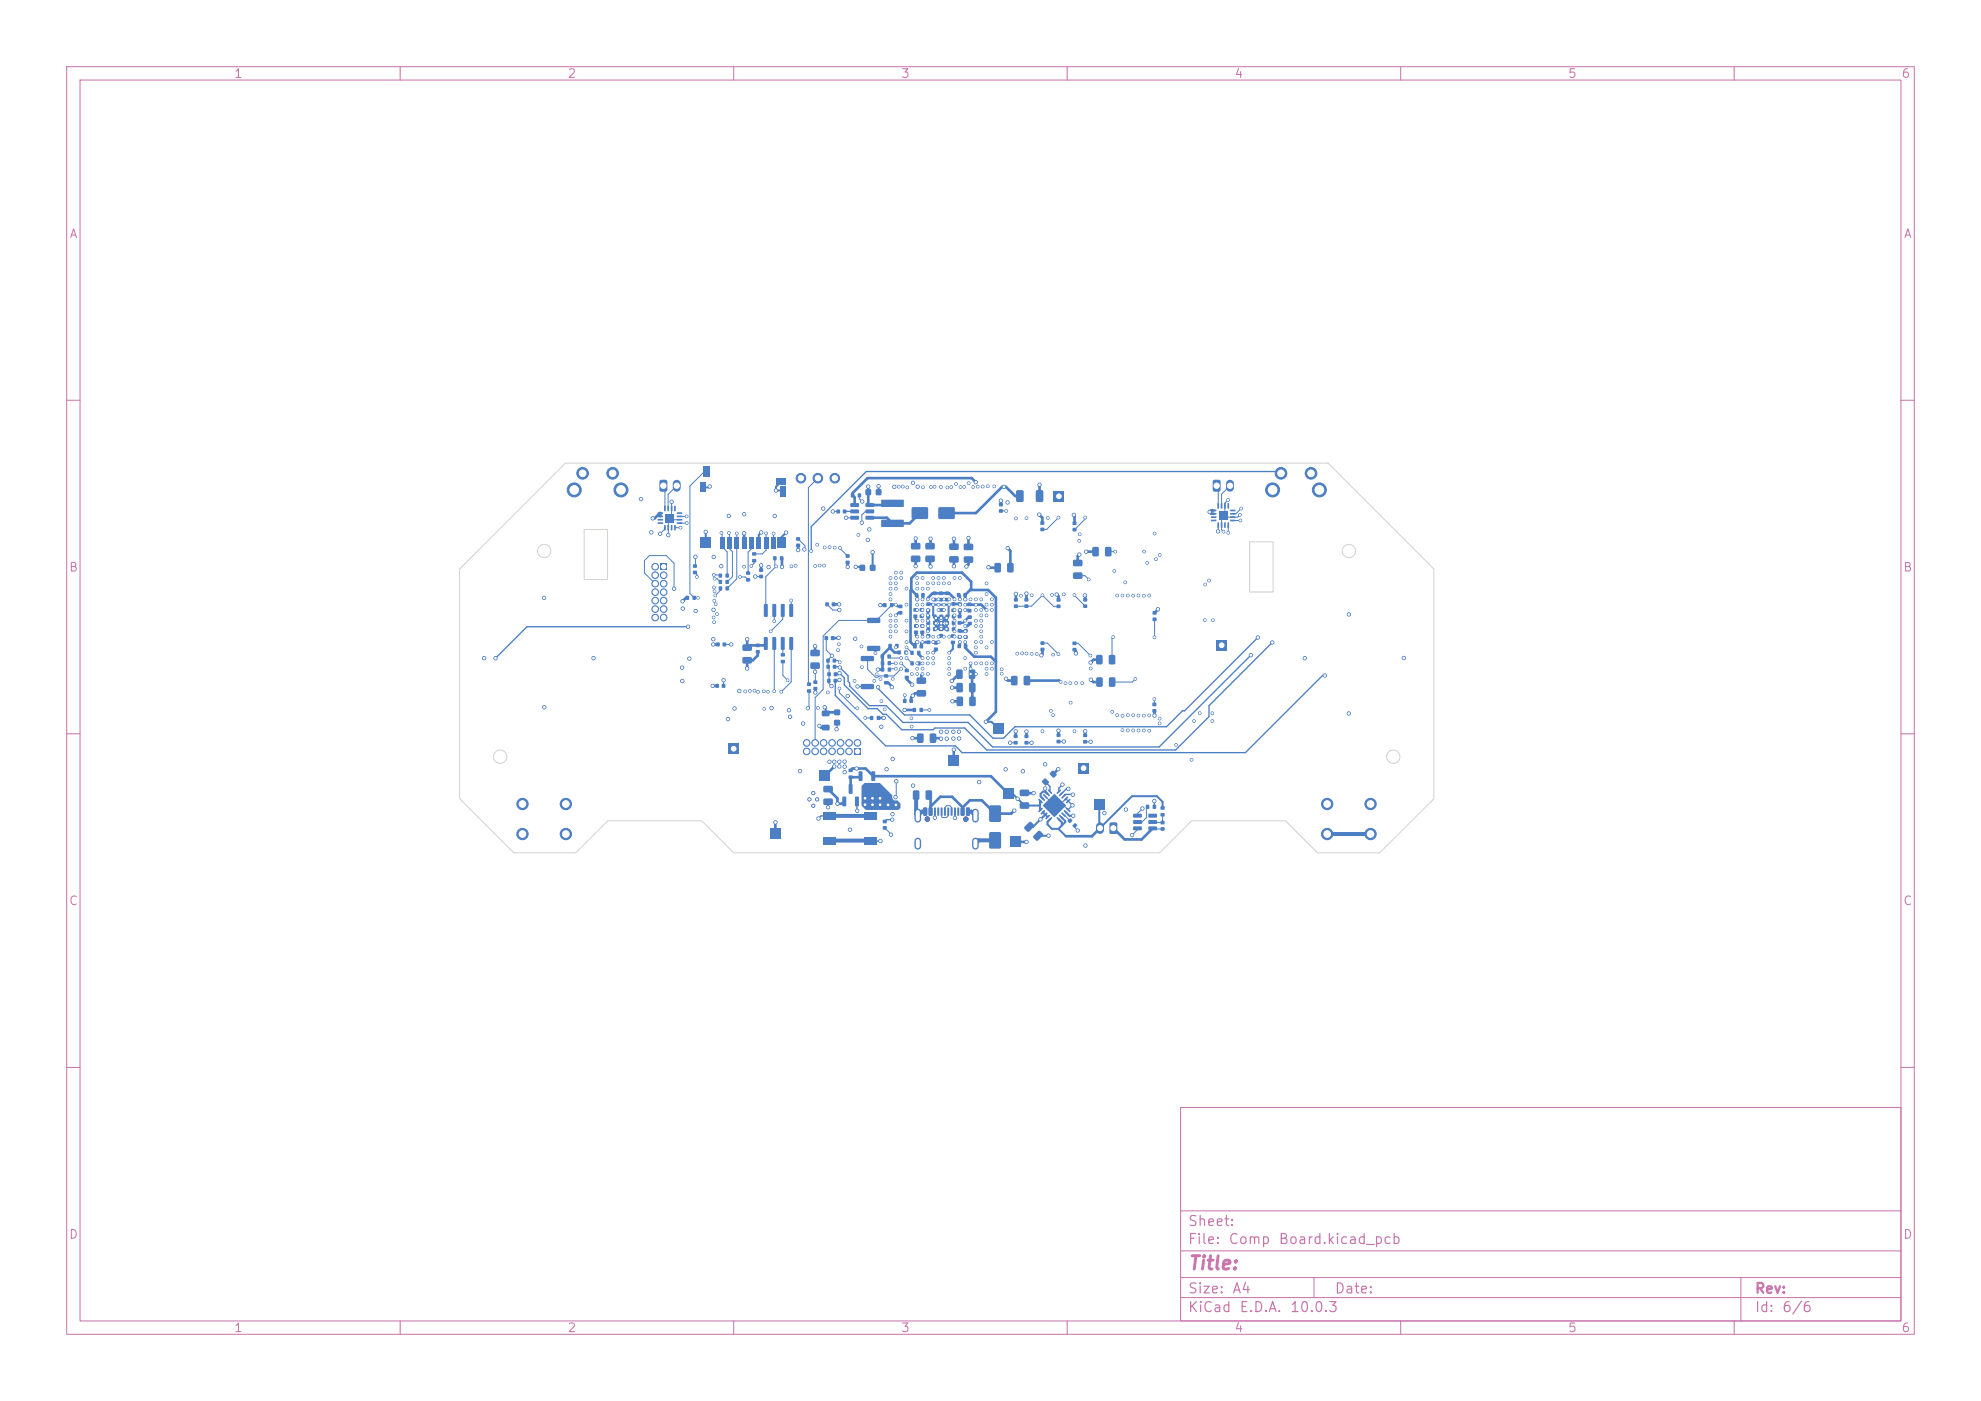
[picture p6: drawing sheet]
<svg xmlns="http://www.w3.org/2000/svg" width="297mm" height="210mm" viewBox="0 0 297 210" stroke-linecap="round" stroke-linejoin="round" font-family="sans-serif">
<defs><g id="words">
<text font-size="2" fill="#c872ab" x="178" y="190.8">Title:</text>
<g font-size="1.5" fill="#c872ab">
<text x="178" y="184.2">Sheet:</text>
<text x="178" y="186.9">File:</text>
<text x="184.1" y="186.9">Comp</text>
<text x="191.6" y="186.9">Board.kicad_pcb</text>
<text x="178" y="197.1">KiCad</text>
<text x="178" y="194.3">Size:</text>
<text x="184.7" y="194.3">A4</text>
<text x="185.7" y="197.1">E.D.A.</text>
<text x="193.3" y="197.1">10.0.3</text>
<text x="200" y="194.3">Date:</text>
<text x="263" y="194.3">Rev:</text>
<text x="263" y="197.1">Id:</text>
<text x="267.1" y="197.1">6/6</text>
</g>
<g font-size="1.3" fill="#c872ab">
<text x="35" y="12">1</text>
<text x="85" y="12">2</text>
<text x="135" y="12">3</text>
<text x="185" y="12">4</text>
<text x="235" y="12">5</text>
<text x="285" y="12">6</text>
<text x="10.3" y="36">A</text>
<text x="285.4" y="36">A</text>
<text x="10.3" y="86">B</text>
<text x="285.3" y="86">B</text>
<text x="10.3" y="136">C</text>
<text x="285.3" y="136">C</text>
<text x="10.3" y="186">D</text>
<text x="285.3" y="186">D</text>
<text x="35" y="200">1</text>
<text x="85" y="200">2</text>
<text x="135" y="200">3</text>
<text x="185" y="200">4</text>
<text x="235" y="200">5</text>
<text x="285" y="200">6</text>
</g>
</g></defs>
<g fill="none" stroke="#c872ab" stroke-width=".15">
<path d="M10 10h277v190h-277zM12 12h273v186h-273zM60 10v2M110 10v2M160 10v2M210 10v2M260 10v2M10 60h2M285 60h2M10 110h2M285 110h2M10 160h2"/>
<path d="M177 166h108v32h-108zM285 160h2M60 198v2M110 198v2M160 198v2M177 194.5h108M177 191.5h108M177 187.5h108M177 181.5h108M197 191.5v3M210 198v2M260 198v2"/>
<path d="M261 191.5v6.5"/>
</g>
<g fill="#4d7fc4" stroke="#4d7fc4" stroke-width=".15">
<circle cx="199" cy="120.5" r=".85"/>
<circle cx="205.5" cy="120.5" r=".85"/>
<circle cx="199" cy="125" r=".85"/>
<circle cx="205.5" cy="125" r=".85"/>
<circle cx="121.4" cy="119.8" r=".25"/>
<circle cx="121.9" cy="118.9" r=".25"/>
<circle cx="121.9" cy="120.8" r=".25"/>
<circle cx="122.5" cy="119.8" r=".25"/>
<circle cx="78.3" cy="120.5" r=".85"/>
<circle cx="84.8" cy="120.5" r=".85"/>
<circle cx="78.3" cy="125" r=".85"/>
<circle cx="84.8" cy="125" r=".85"/>
<circle cx="125.2" cy="71.7" r=".72"/>
<circle cx="122.6" cy="71.7" r=".72"/>
<circle cx="120.1" cy="71.7" r=".72"/>
</g>
<g fill="#4d7fc4">
<path d="M151.6 101.4l.7-.1 .2 .1 .1 1.1-.2 .2h-.6l-.2-.1z"/>
<path d="M153.5 101.4l.7-.1 .2 .1 .1 1.1-.2 .2h-.6l-.2-.1z"/>
<path d="M123.9 99.7h.5v.5h-.5z"/>
<path d="M124.9 99.7h.5v.5h-.5z"/>
<path d="M134.6 97.5h.4v.6h-.4z"/>
<path d="M135.6 97.5h.5v.6h-.5z"/>
<path d="M133.1 100.1h.5v.6h-.5z"/>
<path d="M132.1 100.1h.5v.6h-.5z"/>
<path d="M141.8 94.1h.4v.5h-.4z"/>
<path d="M142.7 94.1h.5v.5h-.5z"/>
<path d="M138 94.5h.5v.5h-.5z"/>
<path d="M138 93.6h.5v.5h-.5z"/>
<path d="M107.8 86.9h.4v.6h-.4z"/>
<path d="M108.8 86.9h.5v.6h-.5z"/>
<path d="M113.3 96.5h.6v.5h-.6z"/>
<path d="M113.3 97.5h.6v.4h-.6z"/>
<path d="M111.4 96.7l1.2-.1 .1 .2v.6l-.2 .2h-1.1l-.1-.3z"/>
<path d="M111.4 98.6l1.2-.1 .1 .2v.6l-.2 .2h-1.1l-.1-.3z"/>
<path d="M152 90.6h.6v.5h-.6z"/>
<path d="M152 89.7h.6v.4h-.6z"/>
<path d="M152 111.1h.5v.5h-.5z"/>
<path d="M152 110.1h.5v.5h-.5z"/>
<path d="M126.8 84.1h.5v.4h-.5z"/>
<path d="M126.8 83.1h.5v.5h-.5z"/>
<path d="M136.5 99.2h.5v.5h-.5z"/>
<path d="M137.5 99.2h.5v.5h-.5z"/>
<path d="M137 92.1h.5v.5h-.5z"/>
<path d="M137 91.2h.5v.5h-.5z"/>
<path d="M172.8 105.4h.5v.4h-.5z"/>
<path d="M172.8 106.3h.5v.5h-.5z"/>
<path d="M117 83.4h.4v.6h-.4z"/>
<path d="M115.9 83.4h.5v.6h-.5z"/>
<path d="M161.7 114.4h1.5v1.5h-1.5z"/>
<path d="M107.3 102.5h.5v.6h-.5z"/>
<path d="M108.2 102.5h.5v.6h-.5z"/>
</g>
<g fill="#4d7fc4" stroke="#4d7fc4" stroke-width=".15">
<circle cx="197.8" cy="73.4" r="1.05"/>
<circle cx="190.8" cy="73.4" r="1.05"/>
<circle cx="196.6" cy="70.9" r=".87"/>
<circle cx="192.1" cy="70.9" r=".87"/>
</g>
<g fill="#4d7fc4">
<path d="M129.8 75.5l1.2-.1 .1 .5-.2 .1h-1.1l-.1-.1z"/>
<path d="M129.8 76.4h1.2l.1 .5-.2 .1-1.1-.1-.1-.1z"/>
<path d="M129.8 77.4l1.2-.1 .1 .5-.2 .1h-1.1l-.1-.1z"/>
<path d="M127.5 77.4l1.2-.1 .1 .5-.2 .1h-1l-.1-.1z"/>
<path d="M127.5 76.4h1.2l.1 .5-.2 .1-1-.1-.1-.1z"/>
<path d="M127.5 75.5l1.2-.1 .1 .5-.2 .1h-1l-.1-.1z"/>
<path d="M127.6 74h.5v.5h-.5z"/>
<path d="M128.6 74h.5v.5h-.5z"/>
<path d="M129.8 73.4h.8v.8h-.8z"/>
<path d="M131.3 73.4h.8v.8h-.8z"/>
<path d="M119.4 81.5h.5v.5h-.5z"/>
<path d="M119.4 80.6h.5v.4h-.5z"/>
<path d="M133.1 98.1h.4v.6h-.4z"/>
<path d="M132 98.1h.5v.6h-.5z"/>
<path d="M114.6 90.6l.4-.1 .1 .1v1.7l-.1 .2-.5-.1z"/>
<path d="M115.8 90.6l.4-.1 .2 .1v1.7l-.1 .2-.5-.1z"/>
<path d="M117.1 90.6l.4-.1 .1 .1 .1 1.7-.1 .2-.5-.1z"/>
<path d="M118.4 90.6l.4-.1 .1 .1v1.7l-.1 .2-.5-.1z"/>
<path d="M118.4 95.5h.4l.1 .1v1.7l-.1 .1-.5-.1z"/>
<path d="M117.1 95.5h.4l.1 .1 .1 1.7-.1 .1-.5-.1z"/>
<path d="M115.8 95.5h.4l.2 .1v1.7l-.1 .1-.5-.1z"/>
<path d="M114.6 95.5h.4l.1 .1v1.7l-.1 .1-.5-.1z"/>
<path d="M103.9 84.6h.6v.5h-.6z"/>
<path d="M103.9 85.6h.6v.4h-.6z"/>
<path d="M157.4 115.9l.4-.4h.1l.5 .5v.2l-.3 .3-.2 .1-.5-.5z"/>
<path d="M156.3 117l.3-.3h.2l.4 .4 .1 .2-.4 .4h-.2l-.5-.5z"/>
<path d="M135.7 100.3h.5v.5h-.5z"/>
<path d="M135.7 101.3h.5v.5h-.5z"/>
<path d="M171.8 120.7h.5v.5h-.5z"/>
<path d="M172.8 120.7h.5v.5h-.5z"/>
<path d="M139.9 92.2h.5v.5h-.5z"/>
<path d="M139 92.2h.4v.5h-.4z"/>
<path d="M138.1 88.9h.5v.6h-.5z"/>
<path d="M137.2 88.9h.4v.6h-.4z"/>
<path d="M174 120.9h.6v.4h-.6z"/>
<path d="M174 121.9h.6v.5h-.6z"/>
<path d="M152.9 120.3h1.3l.1 .2v.6l-.2 .2-1.1-.1-.1-.2z"/>
<path d="M152.9 118.4h1.3l.1 .2v.6l-.2 .2-1.1-.1-.1-.2z"/>
<path d="M144.9 121.1l.4-.1 .1 .1v1l-.1 .2-.5-.1z"/>
<path d="M144.1 121.1l.4-.1 .1 .1v1l-.1 .2-.5-.1z"/>
<path d="M143 121.1h.3l-.1 1.2-.2-.1z"/>
<path d="M142 121.1h.3l-.1 1.2-.2-.1z"/>
<path d="M141.5 121.1h.3l-.1 1.2-.2-.1z"/>
<path d="M140.5 121.1h.3l-.1 1.2-.2-.1z"/>
<path d="M139.3 121.1l.4-.1 .1 .1v1l-.1 .2-.5-.1z"/>
<path d="M138.5 121.1l.4-.1 .1 .1v1l-.1 .2-.5-.1z"/>
<path d="M140 121.1h.3l-.1 1.2-.2-.1z"/>
<path d="M141 121.1h.3l-.1 1.2-.2-.1z"/>
<path d="M142.5 121.1h.3l-.1 1.2-.2-.1z"/>
<path d="M143.5 121.1h.3l-.1 1.2-.2-.1z"/>
</g>
<path d="M137.6 121.7v1.1M137.6 126.1v.8M146.2 121.7v1.1M146.2 126.1v.8" fill="none" stroke="#4d7fc4" stroke-width="1"/>
<g fill="#4d7fc4">
<path d="M136.6 83.3h1.3l.1 .2v.6l-.2 .2h-1.1l-.1-.3z"/>
<path d="M136.6 81.4h1.3l.1 .2v.6l-.2 .2h-1.1l-.1-.3z"/>
<path d="M141.8 93.1h.4v.5h-.4z"/>
<path d="M142.7 93.1h.5v.5h-.5z"/>
<path d="M107.9 80.6h.7v1.7h-.7z"/>
<path d="M109 80.6h.7v1.7h-.7z"/>
<path d="M110.1 80.6h.7v1.7h-.7z"/>
<path d="M111.2 80.6h.7v1.7h-.7z"/>
<path d="M112.3 80.6h.7v1.7h-.7z"/>
<path d="M113.4 80.6h.7v1.7h-.7z"/>
<path d="M114.5 80.6h.7v1.7h-.7z"/>
<path d="M115.6 80.6h.7v1.7h-.7z"/>
<path d="M116.4 71.7h1.4v1h-1.4z"/>
<path d="M105.4 69.9h1v1.5h-1z"/>
<path d="M117 73h.8v1.5h-.8z"/>
<path d="M116.5 80.6h1.3v1.5h-1.3z"/>
<path d="M105.1 80.6h1.5v1.5h-1.5z"/>
<path d="M105.1 72.4h.8v1.4h-.8z"/>
<path d="M153.6 90.6h.5v.5h-.5z"/>
<path d="M153.6 89.7h.5v.4h-.5z"/>
<path d="M174 124h.6v.5h-.6z"/>
<path d="M174 123.1h.6v.4h-.6z"/>
<path d="M142.4 83.4h1.2l.1 .2v.6l-.2 .2-1.1-.1-.1-.2z"/>
<path d="M142.4 81.5h1.2l.1 .2v.6l-.2 .2-1.1-.1-.1-.2z"/>
<path d="M152.4 73.5h.8l.3 .1v1.4l-.2 .2-.7 .1-.3-.2z"/>
<path d="M155.4 73.5h.8l.2 .1v1.4l-.1 .2-.8 .1-.2-.2z"/>
<path d="M139.9 93.1h.5v.5h-.5z"/>
<path d="M139 93.1h.4v.5h-.4z"/>
<path d="M132.4 122.9h.5v.5h-.5z"/>
<path d="M132.4 123.9h.5v.4h-.5z"/>
<path d="M160.9 84l1.3-.1 .1 .2v.6l-.2 .2h-1.1l-.1-.3z"/>
<path d="M160.9 85.9l1.3-.1 .1 .2v.6l-.2 .2h-1.1l-.1-.3z"/>
<path d="M139.9 88.7h.5v.5h-.5z"/>
<path d="M139.9 89.7h.5v.4h-.5z"/>
<path d="M107.8 86h.4v.6h-.4z"/>
<path d="M108.8 86h.5v.6h-.5z"/>
<path d="M151.6 125.5h1.5v1.5h-1.5z"/>
<path d="M158.4 90.7h.6v.4h-.6z"/>
<path d="M158.4 89.7h.6v.5h-.6z"/>
<path d="M129.7 121.8h1.7v1.1h-1.7z"/>
<path d="M123.5 121.8h1.7v1.1h-1.7z"/>
<path d="M129.7 125.5h1.7v1.1h-1.7z"/>
<path d="M123.5 125.5h1.7v1.1h-1.7z"/>
<path d="M136.5 97.6h.5v.5h-.5z"/>
<path d="M137.5 97.6h.5v.5h-.5z"/>
<path d="M143.6 93.1h.5v.5h-.5z"/>
<path d="M143.6 92.2h.5v.4h-.5z"/>
<path d="M162.4 111h.6v.4h-.6z"/>
<path d="M162.4 110h.6v.5h-.6z"/>
<path d="M121 102.3h.6v.5h-.6z"/>
<path d="M121 103.3h.6v.5h-.6z"/>
<path d="M144.5 83.5l1.3-.1 .1 .2v.6l-.2 .2h-1.1l-.1-.3z"/>
<path d="M144.5 81.6l1.3-.1 .1 .2v.6l-.2 .2h-1.1l-.1-.3z"/>
<path d="M138.9 90.3h.5v.5h-.5z"/>
<path d="M138.9 91.3h.5v.5h-.5z"/>
<path d="M149.2 84.4h.6l.3 .1v1.1l-.2 .2h-.6l-.2-.1z"/>
<path d="M151.1 84.4h.6l.3 .1v1.1l-.2 .2h-.6l-.2-.1z"/>
<path d="M107.4 96.3h.5v.6h-.5z"/>
<path d="M108.4 96.3h.4v.6h-.4z"/>
<path d="M164.4 101.6l.7-.1 .2 .2v1l-.1 .2-.6 .1-.2-.2z"/>
<path d="M166.3 101.6l.7-.1 .2 .2v1l-.1 .2-.6 .1-.2-.2z"/>
<path d="M117.1 97.9h.6v.5h-.6z"/>
<path d="M117.1 98.9h.6v.5h-.6z"/>
<path d="M133.4 90.4h.5v.6h-.5z"/>
<path d="M132.4 90.4h.5v.6h-.5z"/>
<path d="M125.1 106.4h.8v.8h-.8z"/>
<path d="M125.1 107.9h.8v.8h-.8z"/>
<path d="M149 108.5h1.5v1.5h-1.5z"/>
<path d="M99 72l.8-.1 .2 .1 .1 1.4-.2 .3h-.7l-.3-.1v-1.4z"/>
</g>
<path d="M101.5 72.5v.6" fill="none" stroke="#4d7fc4" stroke-width="1.2"/>
<g fill="#4d7fc4">
<path d="M132.6 101.1h.5v.5h-.5z"/>
<path d="M132.6 102.1h.5v.5h-.5z"/>
<path d="M139.5 110l.6-.1 .3 .2v1l-.2 .3h-.6l-.2-.2z"/>
<path d="M137.6 110l.6-.1 .3 .2v1l-.2 .3h-.6l-.2-.2z"/>
<path d="M101.1 78.7h.2v.8h-.2z"/>
<path d="M100.6 78.7h.2v.8h-.2z"/>
<path d="M100.1 78.7h.2v.8h-.2z"/>
<path d="M99.6 78.7h.2v.8h-.2z"/>
<path d="M98.6 78.3h.8v.2h-.8z"/>
<path d="M98.6 77.8h.8v.2h-.8z"/>
<path d="M98.6 77.3h.8v.2h-.8z"/>
<path d="M98.6 76.8h.8v.2h-.8z"/>
<path d="M99.6 75.8h.2v.8h-.2z"/>
<path d="M100.1 75.8h.2v.8h-.2z"/>
<path d="M100.6 75.8h.2v.8h-.2z"/>
<path d="M101.1 75.8h.2v.8h-.2z"/>
<path d="M101.5 76.8h.8v.2h-.8z"/>
<path d="M101.5 77.3h.8v.2h-.8z"/>
<path d="M101.5 77.8h.8v.2h-.8z"/>
<path d="M101.5 78.3h.8v.2h-.8z"/>
<path d="M99.8 77h1.3v1.3h-1.3z"/>
<path d="M140.9 92.2h.5v.4h-.5z"/>
<path d="M140.9 91.2h.5v.5h-.5z"/>
<path d="M164.1 119.8h1.5v1.5h-1.5z"/>
<path d="M164.4 98.2h.7l.2 .1v1.1l-.1 .2h-.6l-.3-.1z"/>
<path d="M166.3 98.2h.7l.2 .1v1.1l-.1 .2h-.6l-.3-.1z"/>
<path d="M124.6 95.4h.5v.5h-.5z"/>
<path d="M123.6 95.4h.5v.5h-.5z"/>
<path d="M140.8 94.1h.6v.5h-.6z"/>
<path d="M140.8 95.1h.6v.4h-.6z"/>
<path d="M111.9 86.7h.5v.5h-.5z"/>
<path d="M111.9 85.7h.5v.4h-.5z"/>
<path d="M130 92.7l1.9-.1 .1 .2v.5l-.2 .1h-1.7l-.1-.2z"/>
<path d="M130 96.9l1.9-.1 .1 .2v.5l-.2 .1h-1.7l-.1-.2z"/>
<path d="M162.4 90.6h.6v.5h-.6z"/>
<path d="M162.4 89.7h.6v.4h-.6z"/>
<path d="M121.5 97.5l1.3-.1 .1 .2v.6l-.2 .2h-1.1l-.1-.3z"/>
<path d="M121.5 99.4l1.3-.1 .1 .2v.6l-.2 .2h-1.1l-.1-.3z"/>
<path d="M143.4 100.4l.7-.1 .2 .2v1l-.1 .3h-.6l-.2-.2z"/>
<path d="M145.3 100.4l.7-.1 .2 .2v1l-.1 .3h-.6l-.2-.2z"/>
<path d="M127.2 116.3h.6v.4h-.6z"/>
<path d="M127.2 115.2h.6v.5h-.6z"/>
<path d="M166.4 123.3h.9l.2 .1v1.4l-.1 .2h-.8l-.3-.1z"/>
</g>
<path d="M164.9 123.9v.5" fill="none" stroke="#4d7fc4" stroke-width="1.2"/>
<path d="M99 84.5h1v1h-1z" fill="#4d7fc4"/>
<g fill="#4d7fc4" stroke="#4d7fc4" stroke-width=".15">
<circle cx="98.2" cy="84.9" r=".5"/>
<circle cx="99.5" cy="86.2" r=".5"/>
<circle cx="98.2" cy="86.2" r=".5"/>
<circle cx="99.5" cy="87.5" r=".5"/>
<circle cx="98.2" cy="87.5" r=".5"/>
<circle cx="99.5" cy="88.8" r=".5"/>
<circle cx="98.2" cy="88.8" r=".5"/>
<circle cx="99.5" cy="90" r=".5"/>
<circle cx="98.2" cy="90" r=".5"/>
<circle cx="99.5" cy="91.3" r=".5"/>
<circle cx="98.2" cy="91.3" r=".5"/>
<circle cx="99.5" cy="92.6" r=".5"/>
<circle cx="98.2" cy="92.6" r=".5"/>
</g>
<g fill="#4d7fc4">
<path d="M142.2 113.2h1.5v1.5h-1.5z"/>
<path d="M158.4 110.9h.6v.5h-.6z"/>
<path d="M158.4 110h.6v.4h-.6z"/>
<path d="M112.8 83.8h.6v.5h-.6z"/>
<path d="M112.8 82.8h.6v.5h-.6z"/>
<path d="M140.8 88.7h.5v.5h-.5z"/>
<path d="M140.8 89.7h.5v.4h-.5z"/>
<path d="M141.8 92.2h.4v.5h-.4z"/>
<path d="M142.7 92.2h.5v.5h-.5z"/>
<path d="M113.8 86.2h.6v.5h-.6z"/>
<path d="M113.8 85.2h.6v.5h-.6z"/>
<path d="M102.8 89.3h.5v.6h-.5z"/>
<path d="M103.8 89.3h.5v.6h-.5z"/>
<path d="M137.5 103.5l1.2-.1 .2 .3-.1 .6-.2 .1h-1l-.2-.2z"/>
<path d="M137.5 101.6l1.2-.1 .2 .3-.1 .6-.2 .1h-1l-.2-.2z"/>
<path d="M123.5 119.8l1.2-.1 .2 .2v.6l-.3 .2h-1l-.2-.3z"/>
<path d="M123.5 117.9l1.2-.1 .2 .2v.6l-.3 .2h-1l-.2-.3z"/>
<path d="M172.8 92.6h.6v.5h-.6z"/>
<path d="M172.8 91.6h.6v.5h-.6z"/>
<path d="M124.7 90.3h.5v.6h-.5z"/>
<path d="M123.8 90.3h.4v.6h-.4z"/>
<path d="M154.3 123.2h.3l.5 .6-1 .9-.6-.6z"/>
<path d="M155.6 124.6h.4l.4 .5-.9 .9-.6-.6z"/>
<path d="M134.7 91.6h.6v.5h-.6z"/>
<path d="M134.7 90.7h.6v.4h-.6z"/>
<path d="M115.5 124.2h1.5v1.5h-1.5z"/>
<path d="M124.1 100.8h.4v.5h-.4z"/>
<path d="M125 100.8h.5v.5h-.5z"/>
<path d="M148.4 120.8h1.6v2.3h-1.6z"/>
<path d="M148.4 124.8h1.6v2.3h-1.6z"/>
<path d="M136.4 104.8h.4v.5h-.4z"/>
<path d="M135.4 104.8h.5v.5h-.5z"/>
<path d="M138.8 118.5h.7l.2 .1v1.1l-.1 .2h-.6l-.2-.1z"/>
<path d="M136.9 118.5h.7l.2 .1v1.1l-.1 .2h-.6l-.2-.1z"/>
<path d="M136.9 106.1h.4v.6h-.4z"/>
<path d="M137.9 106.1h.4v.6h-.4z"/>
<path d="M122 103h.5v.5h-.5z"/>
<path d="M122 102h.5v.5h-.5z"/>
<path d="M144.5 95.3h.6v.4h-.6z"/>
<path d="M144.5 94.3h.6v.5h-.6z"/>
<path d="M124 101.8h.5v.5h-.5z"/>
<path d="M125 101.8h.5v.5h-.5z"/>
<path d="M140.7 76.1h2.4v1.6h-2.4z"/>
<path d="M136.7 76.1h2.4v1.6h-2.4z"/>
<path d="M156 79.1h.5v.5h-.5z"/>
<path d="M156 78.2h.5v.4h-.5z"/>
<path d="M150.4 118.2h1.5v1.5h-1.5z"/>
<path d="M149.8 76.4h.5v.4h-.5z"/>
<path d="M149.8 75.4h.5v.5h-.5z"/>
<path d="M160.8 96.2h.6v.5h-.6z"/>
<path d="M160.8 97.2h.6v.4h-.6z"/>
<path d="M141.7 88.7h.6v.5h-.6z"/>
<path d="M141.7 89.7h.6v.4h-.6z"/>
<path d="M128.2 119.4h.4l.2 .1v1.2l-.1 .2-.5-.1z"/>
<path d="M126.3 119.4h.4l.2 .1v1.2l-.1 .2-.5-.1z"/>
<path d="M127.3 117.6l.4-.1 .1 .1v1.3l-.1 .1-.5-.1z"/>
<path d="M160.8 123.7l.4-.3 .3 .3-.4 .4-.3-.2z"/>
<path d="M160.1 123l.4-.3 .3 .3-.4 .4-.3-.2z"/>
<path d="M123.3 108.7l1-.1 .1 .2v.6l-.2 .1h-.9l-.1-.2z"/>
<path d="M123.3 106.6l1-.1 .1 .2v.5l-.2 .2h-.9l-.1-.2z"/>
<path d="M142.7 90.3h.5v.5h-.5z"/>
<path d="M142.7 91.3h.5v.4h-.5z"/>
<path d="M138.8 83.3h1.2l.2 .2-.1 .6-.2 .2h-1l-.2-.3z"/>
<path d="M138.8 81.4h1.2l.2 .2-.1 .6-.2 .2h-1l-.2-.3z"/>
<path d="M134.2 96.5h.5v.6h-.5z"/>
<path d="M133.2 96.5h.5v.6h-.5z"/>
<path d="M133.1 99.1h.5v.6h-.5z"/>
<path d="M132.1 99.1h.4v.6h-.4z"/>
<path d="M184 78.3h.3l-.1 .8h-.2z"/>
<path d="M183.5 78.3h.3l-.1 .8h-.2z"/>
<path d="M183 78.3h.3l-.1 .8h-.2z"/>
<path d="M182.5 78.3h.3l-.1 .8h-.2z"/>
<path d="M181.6 77.9h.7l.1 .2h-.8z"/>
<path d="M181.6 77.4h.7l.1 .2h-.8z"/>
<path d="M181.6 76.9h.7l.1 .2h-.8z"/>
<path d="M181.6 76.4h.7l.1 .2h-.8z"/>
<path d="M182.5 75.4l.3 .1-.1 .7h-.2z"/>
<path d="M183 75.4l.3 .1-.1 .7h-.2z"/>
<path d="M183.5 75.4l.3 .1-.1 .7h-.2z"/>
<path d="M184 75.4l.3 .1-.1 .7h-.2z"/>
<path d="M184.4 76.4h.8v.2h-.7z"/>
<path d="M184.4 76.9h.8v.2h-.7z"/>
<path d="M184.4 77.4h.8v.2h-.7z"/>
<path d="M184.4 77.9h.8v.2h-.7z"/>
<path d="M182.8 76.7h1.2v1.2h-1.2z"/>
<path d="M122.9 115.5h1.5v1.5h-1.5z"/>
<path d="M128.1 112.1h1v1h-1z"/>
</g>
<g fill="#4d7fc4" stroke="#4d7fc4" stroke-width=".15">
<circle cx="128.6" cy="111.4" r=".5"/>
<circle cx="127.3" cy="112.6" r=".5"/>
<circle cx="127.3" cy="111.4" r=".5"/>
<circle cx="126" cy="112.6" r=".5"/>
<circle cx="126" cy="111.4" r=".5"/>
<circle cx="124.7" cy="112.6" r=".5"/>
<circle cx="124.7" cy="111.4" r=".5"/>
<circle cx="123.5" cy="112.6" r=".5"/>
<circle cx="123.5" cy="111.4" r=".5"/>
<circle cx="122.2" cy="112.6" r=".5"/>
<circle cx="122.2" cy="111.4" r=".5"/>
<circle cx="120.9" cy="112.6" r=".5"/>
<circle cx="120.9" cy="111.4" r=".5"/>
<circle cx="93.1" cy="73.4" r="1.05"/>
<circle cx="86.1" cy="73.4" r="1.05"/>
<circle cx="91.8" cy="70.9" r=".87"/>
<circle cx="87.4" cy="70.9" r=".87"/>
</g>
<g fill="#4d7fc4">
<path d="M143.5 88.9h.5v.6h-.5z"/>
<path d="M144.5 88.9h.4v.6h-.4z"/>
<path d="M129.1 98.4l1.8-.1 .1 .2v.5l-.2 .1h-1.6l-.2-.2z"/>
<path d="M129.1 102.6l1.8-.1 .1 .2v.5l-.2 .1h-1.6l-.2-.2z"/>
<path d="M160.8 79.2h.6v.4h-.6z"/>
<path d="M160.8 78.2h.6v.5h-.6z"/>
<path d="M142.6 96.1h.5v.4h-.5z"/>
<path d="M142.6 95.1h.5v.5h-.5z"/>
<path d="M158 73.6h1.5v1.5h-1.5z"/>
<path d="M143.4 102.4l.7-.1 .3 .2v1l-.2 .3h-.6l-.2-.2z"/>
<path d="M145.3 102.4l.7-.1 .3 .2v1l-.2 .3h-.6l-.2-.2z"/>
<path d="M124.9 98.8h.4v.5h-.4z"/>
<path d="M123.9 98.8h.5v.5h-.5z"/>
<path d="M156 96.2h.6v.4h-.6z"/>
<path d="M156 97.1h.6v.5h-.6z"/>
<path d="M182.4 96h1.5v1.5h-1.5z"/>
<path d="M143.6 90.3h.6v.5h-.6z"/>
<path d="M143.6 91.3h.6v.5h-.6z"/>
<path d="M132.1 74.9h3.3l.1 1-3.3 .1z"/>
<path d="M132.1 77.9h3.3l.1 1-3.3 .1z"/>
<path d="M153.6 111.1h.6v.5h-.6z"/>
<path d="M153.6 110.1h.6v.5h-.6z"/>
<path d="M137.9 96.6h.5v.6h-.5z"/>
<path d="M136.9 96.6h.5v.6h-.5z"/>
<path d="M128.8 115.6h.4l.1 .1v1.2l-.1 .2-.5-.1z"/>
<path d="M130.7 115.6h.4l.1 .1v1.2l-.1 .2-.5-.1z"/>
<path d="M129.7 117.5h.4l.2 .1v1.2l-.1 .1h-.5z"/>
<path d="M128.9 84.7h.8v.8h-.8z"/>
<path d="M130.5 84.7h.7v.8h-.7z"/>
<path d="M137.1 94.5h.5v.5h-.5z"/>
<path d="M137.1 93.6h.5v.5h-.5z"/>
<path d="M143.5 104.5l.6-.1 .3 .2v1l-.2 .2-.6 .1-.2-.2z"/>
<path d="M145.4 104.5l.6-.1 .3 .2v1l-.2 .2-.6 .1-.2-.2z"/>
<path d="M131.5 107.3h.4v.6h-.4z"/>
<path d="M130.4 107.3h.5v.6h-.5z"/>
<path d="M126.4 76.4h.5v.5h-.5z"/>
<path d="M125.4 76.4h.5v.5h-.5z"/>
<path d="M155.8 119.7l.5 .5v.2l-.6-.5z"/>
<path d="M156.1 119.4l.6 .5-.1 .2-.6-.5z"/>
<path d="M156.4 119.1l.2-.1 .4 .6-.1 .1z"/>
<path d="M156.7 118.8l.2-.1 .5 .6-.2 .1z"/>
<path d="M157.2 118.3l.6 .5-.1 .2-.6-.5z"/>
<path d="M158.9 118.3l.2 .2-.6 .5-.1-.2z"/>
<path d="M159.3 118.7l.1 .1-.5 .6-.2-.2z"/>
<path d="M159.6 119l.2 .2-.6 .5-.1-.1z"/>
<path d="M160 119.4l.2 .1-.6 .6-.1-.2z"/>
<path d="M160.3 119.7l.2 .2-.6 .5-.1-.1z"/>
<path d="M159.8 121.2l.2-.1 .5 .6h-.2z"/>
<path d="M159.6 121.4l.5 .5v.2l-.6-.5z"/>
<path d="M159.2 121.8l.6 .5-.1 .1-.6-.4z"/>
<path d="M158.9 122.1l.5 .5-.1 .2-.5-.5z"/>
<path d="M158.4 122.6l.2-.1 .5 .6-.2 .1z"/>
<path d="M157.6 122.5l.2 .1-.6 .6-.1-.2z"/>
<path d="M157.2 122.1l.2 .2-.6 .5-.1-.2z"/>
<path d="M156.4 122.3l.5-.5 .2 .1-.6 .6z"/>
<path d="M156.5 121.4l.2 .2-.6 .5-.1-.2z"/>
<path d="M156.2 121.1l.2 .1-.6 .6-.1-.2z"/>
<path d="M156.3 120.7l1.8-1.7 1.8 1.7-1.8 1.8z"/>
<path d="M145.1 90.4h.5v.4h-.5z"/>
<path d="M145.1 91.3h.5v.5h-.5z"/>
<path d="M107.8 87.9h.4v.6h-.4z"/>
<path d="M108.8 87.9h.5v.6h-.5z"/>
<path d="M169.9 123.9h1.2l.1 .5-.1 .1h-1.1l-.1-.2z"/>
<path d="M169.9 123l1.2-.1 .1 .5-.1 .1h-1.1l-.1-.1z"/>
<path d="M169.9 122h1.2l.1 .5-.1 .1h-1.1l-.1-.2z"/>
<path d="M172.2 122h1.2l.1 .5-.2 .1h-1.1v-.2z"/>
<path d="M172.2 123l1.2-.1 .1 .5-.2 .1h-1.1v-.1z"/>
<path d="M172.2 123.9h1.2l.1 .5-.2 .1h-1.1v-.2z"/>
<path d="M137.9 92.1h.5v.5h-.5z"/>
<path d="M137.9 91.2h.5v.4h-.5z"/>
<path d="M140.1 97.1h.5v.5h-.5z"/>
<path d="M140.1 96.1h.5v.5h-.5z"/>
<path d="M143.6 96.6h.4v.5h-.4z"/>
<path d="M144.5 96.6h.5v.5h-.5z"/>
<path d="M109.3 111.5h1.5v1.5h-1.5z"/>
<path d="M181.9 72l.2-.1h.7l.2 .1v1.4l-.1 .3h-.8l-.2-.1z"/>
</g>
<path d="M184.4 72.5v.6" fill="none" stroke="#4d7fc4" stroke-width="1.2"/>
<g fill="#4d7fc4">
<path d="M163.8 82h.7l.2 .1 .1 1.1-.2 .2h-.6l-.2-.1z"/>
<path d="M165.7 82h.7l.2 .1v1.1l-.1 .2h-.6l-.2-.1z"/>
<path d="M138.9 96h.6v.5h-.6z"/>
<path d="M138.9 95.1h.6v.4h-.6z"/>
<path d="M139.9 94h.5v.6h-.5z"/>
<path d="M139 94h.4v.6h-.4z"/>
<path d="M145.1 92.3h.6v.4h-.6z"/>
<path d="M145.1 93.2h.6v.5h-.6z"/>
<path d="M143.6 95.3h.5v.4h-.5z"/>
<path d="M143.6 94.3h.5v.5h-.5z"/>
</g>
<g fill="#4d7fc4" stroke="#4d7fc4" stroke-width=".15">
<circle cx="128.5" cy="121.5" r=".25"/>
<circle cx="152.6" cy="119.7" r=".25"/>
<circle cx="128.4" cy="115.2" r=".25"/>
<circle cx="125.9" cy="82.1" r=".2"/>
<circle cx="122.2" cy="100.7" r=".25"/>
<circle cx="139.1" cy="98.6" r=".2"/>
<circle cx="138.3" cy="100.2" r=".2"/>
<circle cx="102.3" cy="100.1" r=".25"/>
<circle cx="143.9" cy="86.6" r=".2"/>
<circle cx="138.3" cy="92.2" r=".2"/>
<circle cx="141.1" cy="92.6" r=".2"/>
<circle cx="104.3" cy="83.5" r=".25"/>
<circle cx="159.5" cy="111.1" r=".25"/>
<circle cx="134.3" cy="92.2" r=".2"/>
<circle cx="152.3" cy="77.7" r=".2"/>
<circle cx="145.5" cy="100.2" r=".2"/>
<circle cx="151.5" cy="111.3" r=".25"/>
<circle cx="128.7" cy="80.2" r=".2"/>
<circle cx="168.8" cy="121.4" r=".25"/>
<circle cx="156.7" cy="114.6" r=".25"/>
<circle cx="143.9" cy="96.2" r=".2"/>
<circle cx="113.2" cy="86.4" r=".25"/>
<circle cx="163.5" cy="111.2" r=".25"/>
<circle cx="151.1" cy="75.3" r=".25"/>
<circle cx="102.3" cy="102.1" r=".25"/>
<circle cx="130.1" cy="80.9" r=".25"/>
<circle cx="151.1" cy="82.2" r=".25"/>
<circle cx="148.7" cy="100.2" r=".2"/>
<circle cx="140.7" cy="90.6" r=".2"/>
<circle cx="160.8" cy="120.7" r=".25"/>
<circle cx="145.2" cy="80.6" r=".25"/>
<circle cx="150.9" cy="76.6" r=".2"/>
<circle cx="124.7" cy="102.8" r=".25"/>
<circle cx="165.6" cy="121.9" r=".25"/>
<circle cx="100.2" cy="80.2" r=".25"/>
<circle cx="148.7" cy="99.4" r=".2"/>
<circle cx="138.3" cy="90.6" r=".2"/>
<circle cx="163.5" cy="98.3" r=".2"/>
<circle cx="125.8" cy="91.4" r=".25"/>
<circle cx="140.3" cy="94.2" r=".2"/>
<circle cx="156.3" cy="109.6" r=".2"/>
<circle cx="161.6" cy="124.5" r=".25"/>
<circle cx="153.9" cy="98" r=".2"/>
<circle cx="139.1" cy="89.8" r=".2"/>
<circle cx="106.9" cy="95.8" r=".25"/>
<circle cx="138.3" cy="86.6" r=".2"/>
<circle cx="120.6" cy="82.4" r=".25"/>
<circle cx="135.7" cy="104.2" r=".2"/>
<circle cx="173.1" cy="120.1" r=".25"/>
<circle cx="181.3" cy="87" r=".2"/>
<circle cx="118.4" cy="107.4" r=".25"/>
<circle cx="161.1" cy="109.6" r=".2"/>
<circle cx="128.2" cy="95.8" r=".25"/>
<circle cx="140.3" cy="93.4" r=".2"/>
<circle cx="136.7" cy="101" r=".2"/>
<circle cx="137.5" cy="101" r=".2"/>
<circle cx="146.3" cy="101" r=".2"/>
<circle cx="136.8" cy="110.7" r=".25"/>
<circle cx="119.9" cy="115.6" r=".25"/>
<circle cx="157.2" cy="125.3" r=".25"/>
<circle cx="138.3" cy="93" r=".2"/>
<circle cx="166.9" cy="95.5" r=".2"/>
<circle cx="135.9" cy="88.2" r=".2"/>
<circle cx="81.6" cy="106" r=".25"/>
<circle cx="129.3" cy="75.2" r=".25"/>
<circle cx="181.8" cy="106.9" r=".2"/>
<circle cx="138.3" cy="95.4" r=".2"/>
<circle cx="137.5" cy="95.4" r=".2"/>
<circle cx="141.1" cy="93.4" r=".2"/>
<circle cx="167.2" cy="82.7" r=".2"/>
<circle cx="147.9" cy="91.4" r=".2"/>
<circle cx="116.3" cy="73.5" r=".25"/>
<circle cx="145.5" cy="101" r=".2"/>
<circle cx="139.1" cy="101" r=".2"/>
<circle cx="143.3" cy="72.5" r=".2"/>
<circle cx="114.6" cy="106.3" r=".2"/>
<circle cx="89" cy="98.7" r=".25"/>
<circle cx="137.5" cy="99.4" r=".2"/>
<circle cx="127.4" cy="124.4" r=".25"/>
<circle cx="130.8" cy="82.8" r=".25"/>
<circle cx="210.5" cy="98.6" r=".25"/>
<circle cx="139.5" cy="80.8" r=".25"/>
<circle cx="144.7" cy="93" r=".2"/>
<circle cx="139.9" cy="99.4" r=".2"/>
<circle cx="163.5" cy="100.2" r=".2"/>
<circle cx="132.1" cy="108.9" r=".25"/>
<circle cx="146.3" cy="90.6" r=".2"/>
<circle cx="134.3" cy="94.6" r=".2"/>
<circle cx="133.8" cy="122.1" r=".25"/>
<circle cx="143.1" cy="89.8" r=".2"/>
<circle cx="109.6" cy="96.6" r=".25"/>
<circle cx="142.3" cy="100.2" r=".2"/>
<circle cx="185.9" cy="77.2" r=".2"/>
<circle cx="110.8" cy="103.6" r=".25"/>
<circle cx="145.2" cy="72.4" r=".2"/>
<circle cx="139.9" cy="90.6" r=".2"/>
<circle cx="125.4" cy="109.3" r=".25"/>
<circle cx="163.2" cy="86.9" r=".2"/>
<circle cx="162.7" cy="77.6" r=".2"/>
<circle cx="156.3" cy="89.2" r=".2"/>
<circle cx="141.5" cy="90.6" r=".2"/>
<circle cx="140.3" cy="92.6" r=".2"/>
<circle cx="138.3" cy="98.6" r=".2"/>
<circle cx="107" cy="91.4" r=".25"/>
<circle cx="155.8" cy="72.7" r=".25"/>
<circle cx="106.4" cy="72.9" r=".25"/>
<circle cx="143.9" cy="95.4" r=".2"/>
<circle cx="103.4" cy="98.7" r=".25"/>
<circle cx="147.1" cy="99.4" r=".2"/>
<circle cx="122.5" cy="81.6" r=".2"/>
<circle cx="141.1" cy="73" r=".2"/>
<circle cx="159" cy="102.2" r=".2"/>
<circle cx="81.6" cy="89.6" r=".25"/>
<circle cx="122.6" cy="106.1" r=".2"/>
<circle cx="138.3" cy="96.3" r=".2"/>
<circle cx="143.9" cy="90.6" r=".2"/>
<circle cx="171.5" cy="82.7" r=".2"/>
<circle cx="147.9" cy="101" r=".2"/>
<circle cx="108.5" cy="102" r=".25"/>
<circle cx="102.4" cy="91.2" r=".25"/>
<circle cx="173.9" cy="107.7" r=".2"/>
<circle cx="147.9" cy="87.4" r=".2"/>
<circle cx="144.7" cy="100.2" r=".2"/>
<circle cx="167.1" cy="85.6" r=".2"/>
<circle cx="142.3" cy="97.8" r=".2"/>
<circle cx="158.7" cy="98.1" r=".2"/>
<circle cx="145.5" cy="99.4" r=".2"/>
<circle cx="173.1" cy="95.5" r=".2"/>
<circle cx="153.4" cy="115.6" r=".25"/>
<circle cx="109.1" cy="107.8" r=".25"/>
<circle cx="115.2" cy="85" r=".25"/>
<circle cx="142.3" cy="90.6" r=".2"/>
<circle cx="125.5" cy="120.5" r=".25"/>
<circle cx="139.1" cy="97.8" r=".2"/>
<circle cx="161.8" cy="81.1" r=".2"/>
<circle cx="144.7" cy="90.6" r=".2"/>
<circle cx="105.8" cy="79.7" r=".25"/>
<circle cx="181.8" cy="93" r=".2"/>
<circle cx="161.1" cy="89.2" r=".2"/>
<circle cx="133.8" cy="113.8" r=".25"/>
<circle cx="138.3" cy="99.4" r=".2"/>
<circle cx="154.7" cy="111.3" r=".25"/>
<circle cx="137.5" cy="90.6" r=".2"/>
<circle cx="111.6" cy="77.1" r=".25"/>
<circle cx="139.9" cy="97.8" r=".2"/>
<circle cx="117.8" cy="79.8" r=".25"/>
<circle cx="146.8" cy="117.2" r=".25"/>
<circle cx="155" cy="118.9" r=".25"/>
<circle cx="126.9" cy="77.6" r=".25"/>
<circle cx="173.1" cy="104.8" r=".2"/>
<circle cx="124.7" cy="98.3" r=".25"/>
<circle cx="137.5" cy="100.2" r=".2"/>
<circle cx="144.7" cy="95.4" r=".2"/>
<circle cx="124.9" cy="76.7" r=".25"/>
<circle cx="139.9" cy="98.6" r=".2"/>
<circle cx="202.2" cy="92.1" r=".25"/>
<circle cx="108.1" cy="84.9" r=".25"/>
<circle cx="133.6" cy="125.1" r=".25"/>
<circle cx="138.3" cy="89.8" r=".2"/>
<circle cx="122.7" cy="122.7" r=".25"/>
<circle cx="131.7" cy="72.9" r=".25"/>
<circle cx="134.1" cy="73" r=".25"/>
<circle cx="170.2" cy="101.8" r=".2"/>
<circle cx="147.9" cy="99.4" r=".2"/>
<circle cx="129.2" cy="100" r=".2"/>
<circle cx="173.8" cy="108.4" r=".2"/>
<circle cx="166.7" cy="106.7" r=".2"/>
<circle cx="158.6" cy="115.3" r=".25"/>
<circle cx="144.7" cy="98.6" r=".2"/>
<circle cx="178.6" cy="113.9" r=".2"/>
<circle cx="143.9" cy="89.8" r=".2"/>
<circle cx="128.6" cy="102.9" r=".25"/>
<circle cx="141.9" cy="92.6" r=".2"/>
<circle cx="160.5" cy="105.3" r=".2"/>
<circle cx="137.3" cy="80.7" r=".25"/>
<circle cx="141.9" cy="93.4" r=".2"/>
<circle cx="141.9" cy="94.3" r=".2"/>
<circle cx="147.9" cy="100.2" r=".2"/>
<circle cx="142.3" cy="98.6" r=".2"/>
<circle cx="137.6" cy="72.9" r=".25"/>
<circle cx="146.3" cy="99.4" r=".2"/>
<circle cx="131.2" cy="97.9" r=".2"/>
<circle cx="147.9" cy="97" r=".2"/>
<circle cx="150.2" cy="101" r=".2"/>
<circle cx="153.9" cy="77.7" r=".2"/>
<circle cx="112" cy="100.2" r=".25"/>
<circle cx="142.3" cy="101" r=".2"/>
<circle cx="184.1" cy="74.9" r=".2"/>
<circle cx="173.1" cy="80" r=".2"/>
<circle cx="202.2" cy="106.9" r=".25"/>
<circle cx="147.3" cy="72.9" r=".2"/>
<circle cx="195.6" cy="98.7" r=".25"/>
<circle cx="141.1" cy="94.3" r=".2"/>
<circle cx="114.1" cy="79.8" r=".25"/>
<circle cx="183.4" cy="79.7" r=".2"/>
<circle cx="96.1" cy="74.8" r=".25"/>
<circle cx="181.8" cy="108.1" r=".2"/>
<circle cx="118.6" cy="90" r=".2"/>
<circle cx="138.3" cy="101" r=".2"/>
<circle cx="158.7" cy="77.6" r=".2"/>
<circle cx="139.1" cy="99.4" r=".2"/>
<circle cx="135.9" cy="90.6" r=".2"/>
<circle cx="143" cy="80.8" r=".25"/>
<circle cx="162.7" cy="126.7" r=".25"/>
<circle cx="137.5" cy="93" r=".2"/>
<circle cx="100.7" cy="75.2" r=".25"/>
<circle cx="136.9" cy="117.8" r=".25"/>
<circle cx="157.5" cy="106.6" r=".2"/>
<circle cx="72.6" cy="98.7" r=".25"/>
<circle cx="142.3" cy="99.4" r=".2"/>
<circle cx="152.5" cy="98" r=".2"/>
<circle cx="116.1" cy="77.3" r=".25"/>
<circle cx="162.7" cy="89.3" r=".25"/>
<circle cx="163.6" cy="101.9" r=".25"/>
<circle cx="152.3" cy="89" r=".25"/>
<circle cx="136.8" cy="102.6" r=".25"/>
<circle cx="144.9" cy="84.9" r=".25"/>
<circle cx="102.3" cy="90.1" r=".25"/>
<circle cx="127.1" cy="104.3" r=".25"/>
<circle cx="111.6" cy="79.9" r=".25"/>
<circle cx="125.8" cy="114.9" r=".25"/>
<circle cx="148.2" cy="85" r=".25"/>
<circle cx="158.7" cy="109.5" r=".25"/>
<circle cx="138.3" cy="93.8" r=".2"/>
<circle cx="122.2" cy="103.8" r=".25"/>
<circle cx="137.5" cy="93.8" r=".2"/>
<circle cx="141.5" cy="89.8" r=".2"/>
<circle cx="143.9" cy="91.4" r=".2"/>
<circle cx="122.8" cy="108.8" r=".25"/>
<circle cx="133.7" cy="103" r=".25"/>
<circle cx="158.4" cy="89.1" r=".25"/>
<circle cx="153.9" cy="89" r=".25"/>
<circle cx="152.3" cy="109.6" r=".25"/>
<circle cx="139.5" cy="84.9" r=".25"/>
<circle cx="132" cy="90.7" r=".25"/>
<circle cx="126.6" cy="115.7" r=".25"/>
<circle cx="124.4" cy="114.2" r=".25"/>
<circle cx="110.1" cy="106.2" r=".25"/>
<circle cx="125.1" cy="114.9" r=".25"/>
<circle cx="128.1" cy="102.1" r=".2"/>
<circle cx="144.7" cy="94.6" r=".2"/>
<circle cx="127.1" cy="85" r=".25"/>
<circle cx="150.1" cy="75" r=".25"/>
<circle cx="123.4" cy="76.2" r=".25"/>
<circle cx="161" cy="77.2" r=".25"/>
<circle cx="106.9" cy="96.6" r=".25"/>
<circle cx="142.3" cy="89.8" r=".2"/>
<circle cx="139.9" cy="89.8" r=".2"/>
<circle cx="104.3" cy="91.6" r=".25"/>
<circle cx="138.3" cy="91.4" r=".2"/>
<circle cx="155.8" cy="77.1" r=".25"/>
<circle cx="122.2" cy="96.8" r=".25"/>
<circle cx="130.3" cy="79.4" r=".25"/>
<circle cx="136.9" cy="72.4" r=".25"/>
<circle cx="153.9" cy="109.7" r=".25"/>
<circle cx="150.8" cy="115.3" r=".25"/>
<circle cx="125.1" cy="114.2" r=".25"/>
<circle cx="162.7" cy="109.6" r=".25"/>
<circle cx="140.7" cy="89.8" r=".2"/>
<circle cx="144.7" cy="93.8" r=".2"/>
<circle cx="125.8" cy="114.2" r=".25"/>
<circle cx="131.6" cy="100.4" r=".25"/>
<circle cx="137.3" cy="84.9" r=".25"/>
<circle cx="132.9" cy="115.3" r=".25"/>
<circle cx="150.8" cy="101.7" r=".25"/>
<circle cx="140.7" cy="96.2" r=".2"/>
<circle cx="132.5" cy="107.6" r=".25"/>
<circle cx="115.7" cy="106.1" r=".25"/>
<circle cx="137.5" cy="91.4" r=".2"/>
<circle cx="139.9" cy="96.2" r=".2"/>
<circle cx="161.8" cy="83.1" r=".25"/>
<circle cx="135.6" cy="106.4" r=".25"/>
<circle cx="161.3" cy="98" r=".25"/>
<circle cx="125.8" cy="90.6" r=".25"/>
<circle cx="114.1" cy="84.7" r=".25"/>
<circle cx="107" cy="83.5" r=".25"/>
<circle cx="119.7" cy="82.4" r=".25"/>
<circle cx="126.6" cy="114.2" r=".25"/>
<circle cx="109.3" cy="77.3" r=".25"/>
<circle cx="144.7" cy="91.4" r=".2"/>
<circle cx="106.8" cy="102.8" r=".25"/>
<circle cx="173.6" cy="91.3" r=".25"/>
<circle cx="156.1" cy="98.2" r=".25"/>
<circle cx="173.1" cy="107.3" r=".25"/>
<circle cx="125.7" cy="95.6" r=".25"/>
<circle cx="112" cy="95.8" r=".25"/>
<circle cx="117.2" cy="85" r=".25"/>
<circle cx="126.6" cy="114.9" r=".25"/>
<circle cx="163.5" cy="99.3" r=".25"/>
<circle cx="143" cy="84.9" r=".25"/>
<circle cx="162.8" cy="82.7" r=".25"/>
<circle cx="136.8" cy="104.3" r=".25"/>
<circle cx="157.9" cy="107.2" r=".2"/>
<circle cx="146.3" cy="97.8" r=".2"/>
<circle cx="150.2" cy="100.3" r=".2"/>
<circle cx="146.3" cy="97" r=".2"/>
<circle cx="147.1" cy="94.6" r=".2"/>
<circle cx="173.9" cy="83.2" r=".2"/>
<circle cx="159.7" cy="102.4" r=".2"/>
<circle cx="180.7" cy="87.6" r=".2"/>
<circle cx="180.6" cy="93" r=".2"/>
<circle cx="160.5" cy="102.4" r=".2"/>
<circle cx="173.3" cy="83.8" r=".2"/>
<circle cx="146.3" cy="93.8" r=".2"/>
<circle cx="161.3" cy="102.4" r=".2"/>
<circle cx="172" cy="84.4" r=".2"/>
<circle cx="147.1" cy="93.8" r=".2"/>
<circle cx="179.9" cy="106.9" r=".2"/>
<circle cx="162.2" cy="102.4" r=".2"/>
<circle cx="179" cy="108.1" r=".2"/>
<circle cx="146.3" cy="93" r=".2"/>
<circle cx="168.7" cy="87.3" r=".2"/>
<circle cx="167.5" cy="107.2" r=".2"/>
<circle cx="147.1" cy="93" r=".2"/>
<circle cx="176.3" cy="111.7" r=".2"/>
<circle cx="167.5" cy="89.3" r=".2"/>
<circle cx="168.3" cy="107.3" r=".2"/>
<circle cx="168.3" cy="109.4" r=".2"/>
<circle cx="168.3" cy="89.3" r=".2"/>
<circle cx="147.1" cy="92.2" r=".2"/>
<circle cx="169.1" cy="107.2" r=".2"/>
<circle cx="169.1" cy="89.3" r=".2"/>
<circle cx="169.1" cy="109.5" r=".2"/>
<circle cx="147.9" cy="92.2" r=".2"/>
<circle cx="147.1" cy="91.4" r=".2"/>
<circle cx="169.9" cy="89.3" r=".2"/>
<circle cx="169.9" cy="107.2" r=".2"/>
<circle cx="169.9" cy="109.5" r=".2"/>
<circle cx="170.7" cy="107.3" r=".2"/>
<circle cx="148.7" cy="91.4" r=".2"/>
<circle cx="170.7" cy="109.5" r=".2"/>
<circle cx="170.7" cy="89.3" r=".2"/>
<circle cx="146.3" cy="91.4" r=".2"/>
<circle cx="171.5" cy="89.3" r=".2"/>
<circle cx="171.5" cy="107.3" r=".2"/>
<circle cx="171.5" cy="109.5" r=".2"/>
<circle cx="172.3" cy="89.3" r=".2"/>
<circle cx="172.3" cy="107.2" r=".2"/>
<circle cx="172.3" cy="109.5" r=".2"/>
<circle cx="148.7" cy="90.6" r=".2"/>
<circle cx="146.3" cy="96.2" r=".2"/>
<circle cx="157.9" cy="98.1" r=".2"/>
<circle cx="147.1" cy="96.2" r=".2"/>
<circle cx="155.4" cy="98" r=".2"/>
<circle cx="148.7" cy="96.2" r=".2"/>
<circle cx="154.7" cy="98" r=".2"/>
<circle cx="147.1" cy="95.4" r=".2"/>
<circle cx="153.2" cy="97.9" r=".2"/>
<circle cx="133.1" cy="120.7" r=".25"/>
<circle cx="124.1" cy="121" r=".25"/>
<circle cx="134.3" cy="120.7" r=".25"/>
<circle cx="130.8" cy="120.6" r=".25"/>
<circle cx="130.2" cy="72.9" r=".25"/>
<circle cx="131.9" cy="119.7" r=".25"/>
<circle cx="181.3" cy="76.7" r=".25"/>
<circle cx="130.8" cy="119.7" r=".25"/>
<circle cx="131.9" cy="120.6" r=".25"/>
<circle cx="97.9" cy="77.7" r=".25"/>
<circle cx="97.7" cy="79.8" r=".25"/>
<circle cx="129.7" cy="119.7" r=".25"/>
<circle cx="116.3" cy="123.3" r=".25"/>
<circle cx="129.7" cy="120.6" r=".25"/>
<circle cx="99" cy="80" r=".25"/>
<circle cx="169.7" cy="125.2" r=".25"/>
<circle cx="171.3" cy="121.2" r=".25"/>
<circle cx="140.2" cy="122.6" r=".25"/>
<circle cx="125.9" cy="99.3" r=".2"/>
<circle cx="125.8" cy="103.2" r=".2"/>
<circle cx="128.5" cy="106.2" r=".2"/>
<circle cx="125.9" cy="100" r=".25"/>
<circle cx="187.5" cy="98.2" r=".25"/>
<circle cx="121.1" cy="106.2" r=".25"/>
<circle cx="159.3" cy="117.6" r=".25"/>
<circle cx="111.7" cy="103.6" r=".2"/>
<circle cx="133.5" cy="92.2" r=".2"/>
<circle cx="134.3" cy="93" r=".2"/>
<circle cx="112.4" cy="103.6" r=".2"/>
<circle cx="133.5" cy="93" r=".2"/>
<circle cx="113.1" cy="103.5" r=".2"/>
<circle cx="113.7" cy="103.7" r=".2"/>
<circle cx="134.3" cy="93.8" r=".2"/>
<circle cx="133.5" cy="93.8" r=".2"/>
<circle cx="114.5" cy="103.6" r=".2"/>
<circle cx="133.5" cy="94.6" r=".2"/>
<circle cx="115.1" cy="103.7" r=".2"/>
<circle cx="116.1" cy="103.6" r=".2"/>
<circle cx="115.6" cy="94.6" r=".2"/>
<circle cx="117.1" cy="103.7" r=".2"/>
<circle cx="116.1" cy="93.1" r=".2"/>
<circle cx="118.1" cy="102" r=".2"/>
<circle cx="118.3" cy="106.5" r=".25"/>
<circle cx="120.4" cy="108.5" r=".25"/>
<circle cx="123.6" cy="106" r=".25"/>
<circle cx="133.5" cy="95.4" r=".2"/>
<circle cx="124.1" cy="103.8" r=".2"/>
<circle cx="125.9" cy="101.9" r=".25"/>
<circle cx="198.6" cy="101.2" r=".25"/>
<circle cx="188.6" cy="95.6" r=".25"/>
<circle cx="131.6" cy="103" r=".25"/>
<circle cx="190.7" cy="96.3" r=".25"/>
<circle cx="125.9" cy="100.9" r=".25"/>
<circle cx="135.9" cy="96.2" r=".2"/>
<circle cx="125.8" cy="96.6" r=".2"/>
<circle cx="135.9" cy="94.6" r=".2"/>
<circle cx="125.7" cy="97.5" r=".2"/>
<circle cx="135.9" cy="93" r=".2"/>
<circle cx="129.2" cy="96.9" r=".2"/>
<circle cx="128.3" cy="85" r=".25"/>
<circle cx="186.1" cy="76.2" r=".2"/>
<circle cx="103" cy="77.4" r=".2"/>
<circle cx="125.1" cy="82.1" r=".2"/>
<circle cx="103" cy="78.4" r=".2"/>
<circle cx="124.4" cy="82" r=".2"/>
<circle cx="186" cy="78" r=".2"/>
<circle cx="102" cy="79.1" r=".2"/>
<circle cx="123.7" cy="82.1" r=".2"/>
<circle cx="184.2" cy="79.9" r=".2"/>
<circle cx="123.5" cy="84.8" r=".2"/>
<circle cx="135.1" cy="85.8" r=".2"/>
<circle cx="134.3" cy="85.8" r=".2"/>
<circle cx="122.9" cy="84.8" r=".2"/>
<circle cx="122.2" cy="84.8" r=".2"/>
<circle cx="135.1" cy="86.6" r=".2"/>
<circle cx="121.6" cy="82.6" r=".2"/>
<circle cx="134.3" cy="86.6" r=".2"/>
<circle cx="119.3" cy="84.8" r=".2"/>
<circle cx="118.7" cy="84.9" r=".2"/>
<circle cx="133.5" cy="86.6" r=".2"/>
<circle cx="116.4" cy="84.9" r=".2"/>
<circle cx="112.6" cy="84.8" r=".2"/>
<circle cx="111.6" cy="84.9" r=".2"/>
<circle cx="107.1" cy="93.3" r=".2"/>
<circle cx="104.5" cy="86.5" r=".2"/>
<circle cx="107" cy="86.2" r=".2"/>
<circle cx="107.1" cy="86.7" r=".2"/>
<circle cx="111" cy="86.5" r=".2"/>
<circle cx="133.5" cy="87.4" r=".2"/>
<circle cx="107" cy="88" r=".2"/>
<circle cx="107.1" cy="88.6" r=".2"/>
<circle cx="134.3" cy="87.4" r=".2"/>
<circle cx="107.2" cy="89.3" r=".2"/>
<circle cx="104.6" cy="89.6" r=".2"/>
<circle cx="133.5" cy="88.2" r=".2"/>
<circle cx="107.1" cy="90" r=".2"/>
<circle cx="107.3" cy="90.6" r=".2"/>
<circle cx="134.3" cy="88.2" r=".2"/>
<circle cx="107.5" cy="92" r=".2"/>
<circle cx="133.5" cy="89" r=".2"/>
<circle cx="133.5" cy="89.8" r=".2"/>
<circle cx="107" cy="92.6" r=".2"/>
<circle cx="103.1" cy="94" r=".25"/>
<circle cx="74.3" cy="98.7" r=".25"/>
<circle cx="129.2" cy="78.3" r=".25"/>
<circle cx="110.5" cy="80" r=".2"/>
<circle cx="132" cy="126.1" r=".25"/>
<circle cx="133.8" cy="122.9" r=".25"/>
<circle cx="160.8" cy="119.1" r=".25"/>
<circle cx="134.3" cy="119.5" r=".25"/>
<circle cx="134.4" cy="117.1" r=".25"/>
<circle cx="101.1" cy="88.3" r=".25"/>
<circle cx="108.2" cy="79.9" r=".2"/>
<circle cx="116" cy="80" r=".2"/>
<circle cx="182.6" cy="79.6" r=".25"/>
<circle cx="153.1" cy="89.3" r=".2"/>
<circle cx="148.7" cy="89.8" r=".2"/>
<circle cx="147.9" cy="90.6" r=".2"/>
<circle cx="154.7" cy="89.2" r=".2"/>
<circle cx="157.7" cy="89.2" r=".2"/>
<circle cx="147.1" cy="89.8" r=".2"/>
<circle cx="159.5" cy="89.1" r=".2"/>
<circle cx="147.9" cy="89" r=".2"/>
<circle cx="161.9" cy="80.1" r=".2"/>
<circle cx="146.3" cy="89.8" r=".2"/>
<circle cx="145.5" cy="89.8" r=".2"/>
<circle cx="157.1" cy="77.6" r=".2"/>
<circle cx="109.3" cy="79.9" r=".2"/>
<circle cx="114.9" cy="79.9" r=".2"/>
<circle cx="143.2" cy="122.6" r=".25"/>
<circle cx="137.5" cy="89.8" r=".25"/>
<circle cx="144.7" cy="89.8" r=".25"/>
<circle cx="144.7" cy="96.2" r=".2"/>
<circle cx="147.8" cy="108.2" r=".25"/>
<circle cx="137.5" cy="96.2" r=".25"/>
<circle cx="134.3" cy="97" r=".2"/>
<circle cx="132.1" cy="105.1" r=".2"/>
<circle cx="132.6" cy="106.3" r=".2"/>
<circle cx="134.3" cy="99.4" r=".2"/>
<circle cx="129.7" cy="107.6" r=".2"/>
<circle cx="136.7" cy="108.9" r=".2"/>
<circle cx="134.3" cy="100.2" r=".2"/>
<circle cx="135.1" cy="98.6" r=".2"/>
<circle cx="136.6" cy="107.7" r=".2"/>
<circle cx="139.3" cy="106.4" r=".2"/>
<circle cx="160.2" cy="118.3" r=".25"/>
<circle cx="146.3" cy="72.3" r=".25"/>
<circle cx="150.5" cy="73" r=".25"/>
<circle cx="149.1" cy="72.9" r=".2"/>
<circle cx="143.1" cy="86.6" r=".2"/>
<circle cx="148.1" cy="72.9" r=".2"/>
<circle cx="142.3" cy="87.4" r=".2"/>
<circle cx="141.5" cy="87.4" r=".2"/>
<circle cx="146.6" cy="72.9" r=".2"/>
<circle cx="141.5" cy="86.6" r=".2"/>
<circle cx="145.9" cy="73" r=".2"/>
<circle cx="144.6" cy="73" r=".2"/>
<circle cx="140.7" cy="87.4" r=".2"/>
<circle cx="144" cy="73" r=".2"/>
<circle cx="140.7" cy="86.6" r=".2"/>
<circle cx="139.9" cy="86.6" r=".2"/>
<circle cx="142.6" cy="73" r=".2"/>
<circle cx="142" cy="73.1" r=".2"/>
<circle cx="139.9" cy="87.4" r=".2"/>
<circle cx="140.1" cy="73" r=".2"/>
<circle cx="139.1" cy="87.4" r=".2"/>
<circle cx="139.6" cy="73" r=".2"/>
<circle cx="139.1" cy="88.2" r=".2"/>
<circle cx="138.3" cy="88.2" r=".2"/>
<circle cx="138.4" cy="73" r=".2"/>
<circle cx="136" cy="73.1" r=".2"/>
<circle cx="137.5" cy="86.6" r=".2"/>
<circle cx="135.4" cy="72.9" r=".2"/>
<circle cx="137.5" cy="87.4" r=".2"/>
<circle cx="134.7" cy="73" r=".2"/>
<circle cx="137.5" cy="88.2" r=".2"/>
<circle cx="134.3" cy="90.6" r=".2"/>
<circle cx="141.5" cy="95.4" r=".2"/>
<circle cx="141.9" cy="110.7" r=".25"/>
<circle cx="142.9" cy="110.7" r=".25"/>
<circle cx="139.1" cy="91.4" r=".2"/>
<circle cx="140.7" cy="95.4" r=".2"/>
<circle cx="139.1" cy="92.2" r=".2"/>
<circle cx="143" cy="112.4" r=".25"/>
<circle cx="141.5" cy="91.4" r=".2"/>
<circle cx="139.1" cy="95.4" r=".2"/>
<circle cx="140.7" cy="91.4" r=".2"/>
<circle cx="142.7" cy="102.1" r=".25"/>
<circle cx="143.8" cy="109.7" r=".25"/>
<circle cx="143.1" cy="95.4" r=".2"/>
<circle cx="142.8" cy="105.1" r=".25"/>
<circle cx="142.3" cy="95.4" r=".2"/>
<circle cx="141.1" cy="109.7" r=".25"/>
<circle cx="143.1" cy="94.6" r=".2"/>
<circle cx="142.7" cy="103.1" r=".25"/>
<circle cx="142.9" cy="109.7" r=".25"/>
<circle cx="143.8" cy="110.7" r=".25"/>
<circle cx="143.1" cy="92.2" r=".2"/>
<circle cx="139.1" cy="94.6" r=".2"/>
<circle cx="143.1" cy="91.4" r=".2"/>
<circle cx="139.9" cy="95.4" r=".2"/>
<circle cx="141.9" cy="109.7" r=".25"/>
<circle cx="141.1" cy="110.7" r=".25"/>
<circle cx="139.1" cy="93.8" r=".2"/>
<circle cx="143.1" cy="93.8" r=".2"/>
<circle cx="143.1" cy="93" r=".2"/>
<circle cx="139.1" cy="93" r=".2"/>
<circle cx="135.9" cy="97" r=".2"/>
<circle cx="131.4" cy="101.1" r=".2"/>
<circle cx="135.9" cy="97.8" r=".2"/>
<circle cx="132" cy="101.8" r=".2"/>
<circle cx="135.9" cy="98.6" r=".2"/>
<circle cx="133.8" cy="101.7" r=".2"/>
<circle cx="135.1" cy="99.4" r=".2"/>
<circle cx="131.1" cy="102.1" r=".2"/>
<circle cx="135.1" cy="100.2" r=".2"/>
<circle cx="156.7" cy="118.2" r=".25"/>
<circle cx="160.9" cy="122.3" r=".25"/>
<circle cx="156" cy="122.8" r=".25"/>
<circle cx="153.9" cy="126.2" r=".25"/>
<circle cx="152.1" cy="121.5" r=".25"/>
</g>
<g fill="none" stroke="#4d7fc4" stroke-width=".2">
<path d="M128.1 76.7h-1.5M192.1 71l-.3-.3h-61.9l-8.3 8.2v3.7M103.1 94h-24.1l-4.7 4.7M187.5 98.2l-13.7 13.8h-25l-3.7-3.7h-9.7l-2.5-2.5h-2.6l-2.9-3v-.4l-.3-.2v-.9l-1.3-1.3h-.7M188.6 95.6l-11 11h-.3l-2.4 2.3h-22.7l-1.7 1.8h-1.6l-3.5-3.5h-9.8l-4-4v-.2M190.7 96.3l-9.4 9.5v1.6l-5 5h-28.4l-3.3-3.3h-4.4l-.3 .3h-4.7l-2.3-2.3h-.5l-.9-.9h-1.3l-3.6-3.5v-1.1l-.7-.7M156.7 117.2l.7 .7v.8M159.3 117.6l-.6 .6v.5M159.8 119.7l1 1-.6 .7M160.2 118.3h-.3l-.8 .7M160.9 119.1h-1.1l-.3 .3M198.6 101.3h-.3l-11.6 11.5h-42.5l-1-1h-10.4l-7.6-7.5v-2.2h.5l.2-.2"/>
<path d="M124.1 120.2v.8M124.3 122.3h-1.2l-.4 .4M128.5 120.1v1.4M130.5 126l1.5 .1M133.8 122.9h-.9l-.3 .2M173.1 120.1v.8"/>
</g>
<g fill="none" stroke="#4d7fc4" stroke-width=".4">
<path d="M97.9 77.7h.1M99 77.4l-.1-.5-.8 .8h-.2M111.6 79.9v1.3M130.2 72.9v2.6l.2 .2h3.2l.2-.2M137.9 76.9l-1.5 1.6h-2.6l-.8-.9h-2.6M146.3 72.3l-.6-.6h-15.6l-2.3 2.2v.4l.3 .3v1.1M150.1 75.1v.5M152.9 74.4h-.7l-1.4-1.4h-.6l-3.9 3.9h-4.4M155.8 77.1l.5 .5v.8M155.9 72.7h.1M155.9 72.7v1.7M161 77.2l.1 .1v1.1"/>
<path d="M182 76.5h-.4l-.2 .3 .2 .2h.4M103.1 89.6h-.3l-.5 .5M106.9 96.6h.7M112 95.8v1.3l.4-.4h2.1l.3-.2M113.6 97.7v.5l-.7 .8h-.9v1.2M114.1 84.7v.8M117.2 83.7v1.3M119.7 81.8v.7M122.2 96.9v1M125 90.6h.8M125.7 95.6l-.9 .1M127.1 84.3v.7"/>
<path d="M132 90.7h.7M133.5 97l-1.2 1.2v2.2M133.5 96.8v.3l.6 .7h.7M136.6 88.4l-.1 .1v7.7l.7 .7v-.3l.3-.4M136.6 88.4v-1.7l.9-.9h6.7l1.4 1.4v1.1l-.9 .9v.6M136.6 88.4l.9 .9v.5M137.2 91.4h.3M137.3 80.7v1.2M137.3 83.8v1.1M137.3 94.8v.5l.2 .1M137.3 93.8h.2M137.7 97.9v.2l.6 .5"/>
<path d="M138.2 91.4h.1M138.3 94.8v.6M138.3 93.8h.1M138.3 96.3l-.2 .1v.5M138.3 96.3h.1M138.3 96.3h.9M138.4 89.2l-.1 .6M139.1 89.8v-.2l.7-.7h2.5l.8 .9M139.1 91.4v.8M139.2 90.6h.7M139.2 92.4l-.1 .6M139.2 93.4l-.1 .4"/>
<path d="M139.2 94.3l-.1 .3M139.2 95.3l-.1 .1M139.4 83.8l.1 1.1M139.5 80.8l-.1 1.1M139.9 96.2h.3l.1 .2 .2-.2h.2M139.9 89.8l.2 .1M140.1 93.4h.2M140.1 92.4l1.9 1.9M140.3 97.3l-.4 .5M140.7 89.8l.4 .1M141.1 95.3l-.2 .1h-.2M141.1 94.3h.1"/>
<path d="M141.1 92.4v.2M141.1 91.4h.4M141.5 89.8l.5 .1M141.9 94.2v-1.6h-1.6v1.6l1.6 .1M142 93.4h-.1M142 92.4v.1l-1.9 1.8M142.9 95.3l.2 .1M142.9 90.5h1v.1M143 80.8v1.2M143 83.9v1M143.1 91.4l-.2 .1M143.7 89.2l.2 .2v.4"/>
<path d="M143.8 91.4h.1v1M143.9 94.5l.1 .1h.7M143.9 96.2v.6l-.1 .1M143.9 95.4v.1M144.7 90.6h2.4l.8 .8M144.7 95.4h.1M144.7 91.4h.5l.1 .2M144.7 96.2l.1 .9 1.3 1.3h2.5l.7 .8M144.7 95.4l.1 .1M145.2 80.7v1.3M145.2 83.9v.7l-.3 .3M145.4 92.5h-.2l-.5 .5"/>
<path d="M145.4 93.5l-.4 .3h-.3M145.4 88.4h2.8l1.1 1.2v17.1l-1.5 1.5M148.2 85l1.4 .1M151.1 82.2l.4 .4v2.5M152.3 89v.9M153.9 89v.9M156.3 97.4v.7l-.2 .1M158.4 89.1l.3 .3v.5M161.1 97.4l.2 .2v.4M161.8 83.1l-.2 .3v1M162.7 89.3v.6M164.3 82.7h-1.5"/>
<path d="M164.8 98.9h-.9l-.4 .4M173.6 91.3l-.5 .6M106.8 102.8h.7M122.2 103.2v.6M122.8 108.8l.3 .3h.7M124.1 118.3l1.4 1.4v.8h.7l.4-.4M125.1 114.9l-1.3 1.3h-.2M125.5 106.8h-1.6l-.1 .1M127.5 115.5l.3-.3h2l1.1 1.2h17.7l2.6 2.6M129 116.3l-.1 .2h-1.4v1.8M131.6 100.4h.7M131.7 107.6h.8"/>
<path d="M132.3 100.4h.1M132.8 102.3h.4l.5 .7M135.6 106.4h1.5M135.9 101.5v.3l.9 .8M136.8 110.7h1.2M138.1 103.9h-.9l-.6 .6v.6M138.3 101l-.2 .2v.8M139.3 119.2l.2 .3v2.2M139.9 110.7h1.1h.1M142.7 103.1h1.2M142.8 105.1h.1M142.8 105.1h1.1"/>
<path d="M143 112.4v1.6M143.8 101.1h-.1l-1 1M145.7 101.1l.1 4M150.8 101.7l.3 .3h1M152.3 109.6v.8M152.3 109.6h.1M153.6 118.9h1.4M153.9 109.7v.7M154 102h4.8l.2 .2M158.6 115.3l-.7 .7M158.7 109.5v.7M158.7 110.2h.1"/>
<path d="M162.7 109.6v.6M163.6 101.9l.3 .3h.9M173.1 106.6v.7M116.3 123.3l-.1 1.7M139.5 120.9l1.5-1.5h1.7l1.6 1.6v.7M144.3 121.1l1.1-1.1h1.8l2 2h2.4l.5-.5M152.1 121.5h.1M152.3 126.2h1.6M164.9 124.1l-1.2 1.3h-3.9M166.9 124.1l1.7 1.7h2.6l1.6-1.6"/>
</g>
<g fill="none" stroke="#4d7fc4" stroke-width=".3">
<path d="M105.8 79.7v1.6M106.4 72.9l-.1 .2h-.8M114.1 79.8l-.3 .4v1.2M117.1 72.2l-.8 .8v.5h.9l.2 .2M117.8 79.8l-.6 .7v.8M131.7 72.9v.9M128.3 85h.8l.2 .1M130.8 85.1h.1M130.8 82.8v2.3M131 97.2l.2 .3v.4M133.7 90.7l.6-.1 .3 .3h.4M135 91.9h-.3l-.4 .3"/>
<path d="M137.2 92.4v.4l.3 .2M141.9 92.6l.3-.3v-1.6l.1-.1h-2.4v1.6l.4 .4M142.9 96.3v1l-.6 .5M144.7 93l-.3 .4h-.5M145.5 99.4v1.4l.2 .3M123.6 106l.2 .2v.7M125.9 100.9l-.2 .2h-.4M147.8 108.2h.8l1.1 1.1M151.2 119h.6l1.8 1.8 2.3-.1M156.7 118.2v.4l.4 .4M156.7 118.7h-.4l-.3 .3v.4l.4 .3M156 120.1l-.1 .1v1.1l.1 .1"/>
<path d="M156.4 121.8l.7 .7M156.7 122.1h.1M156.7 122.1l-1.8 1.8h-.6M157.2 125.3h-1.6M157.4 122.8l-.4 .4v.4l.7 .6h1M158.7 124.2l1.1 1.2M158.7 122.8h.1M158.8 122.8l.4 .5v.5M159.1 122.5l.6 .6v.1l-1 1M159.8 121.8l.5 .5h.6M164.8 120.5v3.5l.1 .1 4.8-4.7h3.8l.8 .8v.9"/>
</g>
<g fill="none" stroke="#4d7fc4" stroke-width=".15">
<path d="M99.5 72.8l.2 .2v3.2M99.7 79.1v.2l-.7 .7M100.4 77.7l.3 .2h1.2M100.7 75.2v2.2l-.5 .5v2.3M101.2 79.1h.8M101.5 72.8l-1.3 1.3v2.1M101.9 77.4h1M101.9 78.4h1.1M102 79.1h.1M105.9 70.6h-.2l-2.3 2.3v16.1l.7 .6h.5M108.2 79.9l.1 .1v2l.7 .7v3.6M109.3 79.9l.1 .1v2.3l.4 .4v3.7l-.8 .8"/>
<path d="M110.5 80v6.8l-1.5 1.4M114.9 80v2.5l-.6 .5h-1.2M116 80h.1M122.6 71.7l-1.4 1.4v29.4l.1 .1M124.9 76.7h.8M126.9 77.6h1.2M126.9 77.6h.1M128.9 74.3v.5l.4 .4M130.4 76.7h-.7l-.5 .5v1.2M131.7 72.9h.1M150.1 76.6h.8M158.7 77.6l-1.8 1.8h-.6"/>
<path d="M162.7 77.6v.2l-1.6 1.6M182.4 72.8l.2 .3v2.7M182.6 78.7v1M182.6 78.7h.1M184.1 74.9l-.5 .5v1.6l-.5 .5v1.9l.3 .3M184.1 78.7v1.2M184.1 79.9h.1M184.4 72.8l-1.3 1.3v1.7M184.8 78h1.2M185.9 77.2l-.4 .3h-1.9l-.2-.2M186.1 76.2l-.8 .8h-.5M98.2 87.5l-1.6-1.6v-1.9l.8-.7h2.5l1.2 1.2v3.8"/>
<path d="M104.2 85.8l.3 .3v.4M104.3 83.5l-.1 1.4M107 86.2h.9l.1 .1M107.1 86.7h.4l.5 .5M108 88.2v.3l-.8 .8M108.6 96.6h1M110.5 81.4h.1M110.9 86.5h.8l.5 .4M112.7 81.4v.9l-.5 .5v3.1M113.1 84.1v.3l-.5 .4M113.2 86.4h.9M116 80v1.4"/>
<path d="M116.1 91.5v1.6M116.1 96.5v7.1M116.1 93.1h.1M116.2 83.7v1l.2 .2-1.6 1.5v5.1M117.4 91.5v1.3l-1.9 1.8M117.4 96.5v1.7M117.4 99.2v2.1l.7 .7M118.6 90v1.5M118.6 96.5v5.7l-1.5 1.5M119.7 80.8l1 1-.1 .6M122.2 99.8v2.5M123.9 95.7v1.8l.8 .8-.6 .6v1l.2 .2v2.4l.4 .3"/>
<path d="M124 90.6l.8 .8h1M125.1 99h.5l.3 .3M125.9 82.1l1.2 1.3M130 98.7l.1 1.6 1.2 1.2h.3l.2-.2h2.2l1.1-1.1M131.4 93h.1M133.3 98.4l.2 .2h1.6M133.3 99.4h1M133.7 90.7l-2.3 2.3h-5.7l-2.3 2.3v8.1l-1.2 1.2v6.8M134.5 96.8l-.2 .2M135.1 99.4l.8 .9v.2M135.9 98.6l.8 .8M135.9 97l.8 .9"/>
<path d="M152.3 90.9h2.4l1.6-1.7 1.6 1.7h.8M153.9 90.9h.1M156.3 96.4h.7l1.7 1.7M161.1 89.2l1.6 1.7M161.1 96.4h.5l1.9 1.9M161.6 86.3h1.1l.5 .6M166.1 82.7h1.1M166.9 95.5l-.2 .2v3.2M173.1 92.8v2.7M108.5 102v.8M116.1 103.6h.1M121.3 103.6v2.4l-.2 .2"/>
<path d="M124.3 102v.1M125.5 108.3l-.1 1M125.8 103.2v.6l2.4 2.4h.3M128.6 102.9h1.5M129.7 107.6h1M134.3 100.2h-.8l-.2 .2M134.4 117.1h.1M134.4 117.1v2.3l-.1 .1M135.6 104.2v.9M138.1 106.4h1.2M151.4 111.3h.9M153.9 111.3h.8"/>
<path d="M156.7 119.4l1.4 1.3h1.4l.7 .7M159.5 111.2h-.8M159.8 119.7l-1 1M162.7 111.2h.8M170.2 101.8l-.4 .4h-3.1M173.1 104.8v.8M132.6 124.1l1 1M140.2 121.7v.9M141.2 121.7v.7l.1 .2h.6l.3-.3v-.6M141.7 121.7v-.7l.2-.2h.5l.3 .2v.7M143.2 121.7v1.1M159.5 122.1l.9 .9"/>
<path d="M161.1 123.8v.3l.5 .4M170.5 124.2v.2l-.8 .8M171.3 121.2l-.8 .7v.4M172 120.9l-.1 .2v1.5l-.7 .6h-.7M172.8 124.2l.1 .1h1.4M174.3 122.1v1.2h-1.4l-.1-.1"/>
</g>
<path d="M137.4 119.2v2.8l.2 .3 .6-.6h.5M124.3 122.3h6.2M124.3 126h6.2M145.1 121.7h.5l.6 .6M149.2 126h-2.5l-.5 .5M199 125h6.5" fill="none" stroke="#4d7fc4" stroke-width=".6"/>
<path d="M129.2 117.8l.4-.4h2.3l1.9 1.9a.58 .58 0 0 0 .1 .6 .58 .58 0 0 0 .7 .1l.4 .5v.6l-.3 .3h-4.9l-.6-.7z" fill="#4d7fc4"/>
<g fill="none" stroke="#d0d2cd" stroke-width=".15">
<path d="M84.8 69.4h114.3l15.9 15.9v34.4l-8.1 8.1h-9.4l-4.8-4.8h-14.1l-4.7 4.8h-63.9l-4.8-4.8h-14.1l-4.8 4.8h-9.3l-8.1-8.1v-34.4zM87.6 79.4h3.5v7.5h-3.5zM187.4 81.2h3.5v7.5h-3.5z"/>
<circle cx="81.6" cy="82.6" r="1"/>
<circle cx="202.2" cy="82.6" r="1"/>
<circle cx="75" cy="113.4" r="1"/>
<circle cx="208.9" cy="113.4" r="1"/>
</g>
<g fill="#fff" stroke="#fff" stroke-width=".15">
<circle cx="128.5" cy="121.5" r=".12"/>
<circle cx="152.6" cy="119.7" r=".12"/>
<circle cx="128.4" cy="115.2" r=".13"/>
<circle cx="125.9" cy="82.1" r=".1"/>
<circle cx="122.2" cy="100.7" r=".12"/>
<circle cx="139.1" cy="98.6" r=".1"/>
<circle cx="138.3" cy="100.2" r=".1"/>
<circle cx="102.3" cy="100.1" r=".12"/>
<circle cx="143.9" cy="86.6" r=".1"/>
<circle cx="138.3" cy="92.2" r=".1"/>
<circle cx="141.1" cy="92.6" r=".1"/>
<circle cx="104.3" cy="83.5" r=".13"/>
<circle cx="159.5" cy="111.1" r=".13"/>
<circle cx="134.3" cy="92.2" r=".1"/>
<circle cx="152.3" cy="77.7" r=".1"/>
<circle cx="145.5" cy="100.2" r=".1"/>
<circle cx="151.5" cy="111.3" r=".12"/>
<circle cx="128.7" cy="80.2" r=".1"/>
<circle cx="168.8" cy="121.3" r=".12"/>
<circle cx="156.7" cy="114.6" r=".12"/>
<circle cx="143.9" cy="96.2" r=".1"/>
<circle cx="113.2" cy="86.4" r=".12"/>
<circle cx="163.5" cy="111.2" r=".13"/>
<circle cx="151.1" cy="75.3" r=".13"/>
<circle cx="102.3" cy="102.1" r=".13"/>
<circle cx="130.1" cy="80.9" r=".12"/>
<circle cx="151.1" cy="82.2" r=".13"/>
<circle cx="148.7" cy="100.2" r=".1"/>
<circle cx="140.7" cy="90.6" r=".1"/>
<circle cx="160.8" cy="120.7" r=".13"/>
<circle cx="145.2" cy="80.7" r=".13"/>
<circle cx="150.9" cy="76.6" r=".1"/>
<circle cx="124.7" cy="102.8" r=".13"/>
<circle cx="165.6" cy="121.9" r=".13"/>
<circle cx="100.2" cy="80.2" r=".12"/>
<circle cx="148.7" cy="99.4" r=".1"/>
<circle cx="138.3" cy="90.6" r=".1"/>
<circle cx="163.5" cy="98.3" r=".1"/>
<circle cx="125.8" cy="91.4" r=".12"/>
<circle cx="140.3" cy="94.2" r=".1"/>
<circle cx="156.3" cy="109.6" r=".1"/>
<circle cx="161.6" cy="124.5" r=".12"/>
<circle cx="153.9" cy="98" r=".1"/>
<circle cx="139.1" cy="89.8" r=".1"/>
<circle cx="106.9" cy="95.8" r=".13"/>
<circle cx="138.3" cy="86.6" r=".1"/>
<circle cx="120.6" cy="82.4" r=".12"/>
<circle cx="135.6" cy="104.2" r=".1"/>
<circle cx="173.1" cy="120.1" r=".13"/>
<circle cx="181.3" cy="87" r=".1"/>
<circle cx="118.4" cy="107.4" r=".13"/>
<circle cx="161.1" cy="109.6" r=".1"/>
<circle cx="128.2" cy="95.8" r=".12"/>
<circle cx="140.3" cy="93.4" r=".1"/>
<circle cx="136.7" cy="101" r=".1"/>
<circle cx="137.5" cy="101" r=".1"/>
<circle cx="146.3" cy="101" r=".1"/>
<circle cx="136.8" cy="110.6" r=".12"/>
<circle cx="119.9" cy="115.6" r=".12"/>
<circle cx="157.2" cy="125.3" r=".12"/>
<circle cx="138.3" cy="93" r=".1"/>
<circle cx="166.9" cy="95.5" r=".1"/>
<circle cx="135.9" cy="88.2" r=".1"/>
<circle cx="81.6" cy="106" r=".13"/>
<circle cx="129.3" cy="75.2" r=".13"/>
<circle cx="181.8" cy="106.9" r=".1"/>
<circle cx="138.3" cy="95.4" r=".1"/>
<circle cx="137.5" cy="95.4" r=".1"/>
<circle cx="141.1" cy="93.4" r=".1"/>
<circle cx="167.2" cy="82.7" r=".1"/>
<circle cx="147.9" cy="91.4" r=".1"/>
<circle cx="116.3" cy="73.5" r=".12"/>
<circle cx="145.5" cy="101" r=".1"/>
<circle cx="139.1" cy="101" r=".1"/>
<circle cx="143.3" cy="72.5" r=".1"/>
<circle cx="114.6" cy="106.2" r=".1"/>
<circle cx="89" cy="98.7" r=".12"/>
<circle cx="137.5" cy="99.4" r=".1"/>
<circle cx="127.4" cy="124.4" r=".12"/>
<circle cx="130.8" cy="82.8" r=".12"/>
<circle cx="210.5" cy="98.6" r=".13"/>
<circle cx="139.5" cy="80.8" r=".12"/>
<circle cx="144.7" cy="93" r=".1"/>
<circle cx="139.9" cy="99.4" r=".1"/>
<circle cx="163.5" cy="100.2" r=".1"/>
<circle cx="132.1" cy="108.9" r=".12"/>
<circle cx="146.3" cy="90.6" r=".1"/>
<circle cx="134.3" cy="94.6" r=".1"/>
<circle cx="133.8" cy="122.1" r=".12"/>
<circle cx="143.1" cy="89.8" r=".1"/>
<circle cx="109.6" cy="96.6" r=".12"/>
<circle cx="142.3" cy="100.2" r=".1"/>
<circle cx="185.9" cy="77.2" r=".1"/>
<circle cx="110.8" cy="103.6" r=".12"/>
<circle cx="145.2" cy="72.4" r=".1"/>
<circle cx="139.9" cy="90.6" r=".1"/>
<circle cx="125.4" cy="109.3" r=".13"/>
<circle cx="163.2" cy="86.9" r=".1"/>
<circle cx="162.7" cy="77.6" r=".1"/>
<circle cx="156.3" cy="89.2" r=".1"/>
<circle cx="141.5" cy="90.6" r=".1"/>
<circle cx="140.3" cy="92.6" r=".1"/>
<circle cx="138.3" cy="98.6" r=".1"/>
<circle cx="107" cy="91.4" r=".12"/>
<circle cx="155.9" cy="72.7" r=".12"/>
<circle cx="106.4" cy="72.9" r=".13"/>
<circle cx="143.9" cy="95.4" r=".1"/>
<circle cx="103.4" cy="98.7" r=".12"/>
<circle cx="147.1" cy="99.4" r=".1"/>
<circle cx="122.5" cy="81.6" r=".1"/>
<circle cx="141.1" cy="73" r=".1"/>
<circle cx="159" cy="102.2" r=".1"/>
<circle cx="81.6" cy="89.6" r=".12"/>
<circle cx="122.6" cy="106.1" r=".1"/>
<circle cx="138.3" cy="96.2" r=".1"/>
<circle cx="143.9" cy="90.6" r=".1"/>
<circle cx="171.5" cy="82.7" r=".1"/>
<circle cx="147.9" cy="101" r=".1"/>
<circle cx="108.5" cy="102" r=".13"/>
<circle cx="102.4" cy="91.2" r=".12"/>
<circle cx="173.9" cy="107.7" r=".1"/>
<circle cx="147.9" cy="87.4" r=".1"/>
<circle cx="144.7" cy="100.2" r=".1"/>
<circle cx="167.1" cy="85.6" r=".1"/>
<circle cx="142.3" cy="97.8" r=".1"/>
<circle cx="158.7" cy="98.1" r=".1"/>
<circle cx="145.5" cy="99.4" r=".1"/>
<circle cx="173.1" cy="95.5" r=".1"/>
<circle cx="153.4" cy="115.6" r=".13"/>
<circle cx="109.1" cy="107.8" r=".13"/>
<circle cx="115.2" cy="85" r=".13"/>
<circle cx="142.3" cy="90.6" r=".1"/>
<circle cx="125.5" cy="120.5" r=".12"/>
<circle cx="139.1" cy="97.8" r=".1"/>
<circle cx="161.8" cy="81.1" r=".1"/>
<circle cx="144.7" cy="90.6" r=".1"/>
<circle cx="105.8" cy="79.7" r=".12"/>
<circle cx="181.8" cy="93" r=".1"/>
<circle cx="161.1" cy="89.2" r=".1"/>
<circle cx="133.8" cy="113.8" r=".13"/>
<circle cx="138.3" cy="99.4" r=".1"/>
<circle cx="154.6" cy="111.3" r=".13"/>
<circle cx="137.5" cy="90.6" r=".1"/>
<circle cx="111.6" cy="77.1" r=".13"/>
<circle cx="139.9" cy="97.8" r=".1"/>
<circle cx="117.8" cy="79.8" r=".12"/>
<circle cx="146.8" cy="117.2" r=".12"/>
<circle cx="155" cy="118.9" r=".12"/>
<circle cx="126.9" cy="77.6" r=".12"/>
<circle cx="173.1" cy="104.8" r=".1"/>
<circle cx="124.7" cy="98.3" r=".12"/>
<circle cx="137.5" cy="100.2" r=".1"/>
<circle cx="144.7" cy="95.4" r=".1"/>
<circle cx="124.9" cy="76.7" r=".12"/>
<circle cx="139.9" cy="98.6" r=".1"/>
<circle cx="202.2" cy="92.1" r=".13"/>
<circle cx="108.1" cy="84.9" r=".12"/>
<circle cx="133.6" cy="125.1" r=".13"/>
<circle cx="138.3" cy="89.8" r=".1"/>
<circle cx="122.7" cy="122.7" r=".13"/>
<circle cx="131.7" cy="72.9" r=".12"/>
<circle cx="134.1" cy="73" r=".13"/>
<circle cx="170.2" cy="101.8" r=".1"/>
<circle cx="147.9" cy="99.4" r=".1"/>
<circle cx="129.2" cy="100" r=".1"/>
<circle cx="173.9" cy="108.4" r=".1"/>
<circle cx="166.7" cy="106.7" r=".1"/>
<circle cx="158.6" cy="115.3" r=".12"/>
<circle cx="144.7" cy="98.6" r=".1"/>
<circle cx="178.6" cy="113.9" r=".1"/>
<circle cx="143.9" cy="89.8" r=".1"/>
<circle cx="128.6" cy="102.9" r=".12"/>
<circle cx="141.9" cy="92.6" r=".1"/>
<circle cx="160.5" cy="105.3" r=".1"/>
<circle cx="137.3" cy="80.7" r=".13"/>
<circle cx="141.9" cy="93.4" r=".1"/>
<circle cx="141.9" cy="94.3" r=".1"/>
<circle cx="147.9" cy="100.2" r=".1"/>
<circle cx="142.3" cy="98.6" r=".1"/>
<circle cx="137.6" cy="73" r=".13"/>
<circle cx="146.3" cy="99.4" r=".1"/>
<circle cx="131.3" cy="97.9" r=".1"/>
<circle cx="147.9" cy="97" r=".1"/>
<circle cx="150.2" cy="101" r=".1"/>
<circle cx="153.9" cy="77.7" r=".1"/>
<circle cx="112" cy="100.2" r=".13"/>
<circle cx="142.3" cy="101" r=".1"/>
<circle cx="184.1" cy="74.9" r=".1"/>
<circle cx="173.1" cy="80" r=".1"/>
<circle cx="202.2" cy="106.9" r=".12"/>
<circle cx="147.3" cy="72.9" r=".1"/>
<circle cx="195.6" cy="98.7" r=".12"/>
<circle cx="141.1" cy="94.2" r=".1"/>
<circle cx="114.1" cy="79.8" r=".12"/>
<circle cx="183.4" cy="79.7" r=".1"/>
<circle cx="96.1" cy="74.8" r=".13"/>
<circle cx="181.8" cy="108.1" r=".1"/>
<circle cx="118.6" cy="90" r=".1"/>
<circle cx="138.3" cy="101" r=".1"/>
<circle cx="158.7" cy="77.6" r=".1"/>
<circle cx="139.1" cy="99.4" r=".1"/>
<circle cx="135.9" cy="90.6" r=".1"/>
<circle cx="143" cy="80.8" r=".12"/>
<circle cx="162.7" cy="126.8" r=".12"/>
<circle cx="137.5" cy="93" r=".1"/>
<circle cx="100.7" cy="75.2" r=".12"/>
<circle cx="136.9" cy="117.8" r=".12"/>
<circle cx="157.5" cy="106.6" r=".1"/>
<circle cx="72.6" cy="98.7" r=".12"/>
<circle cx="142.3" cy="99.4" r=".1"/>
<circle cx="152.5" cy="98" r=".1"/>
<circle cx="116.1" cy="77.3" r=".13"/>
<circle cx="162.7" cy="89.3" r=".13"/>
<circle cx="163.6" cy="101.9" r=".12"/>
<circle cx="152.3" cy="89" r=".12"/>
<circle cx="136.8" cy="102.6" r=".12"/>
<circle cx="144.9" cy="84.9" r=".12"/>
<circle cx="102.3" cy="90.1" r=".13"/>
<circle cx="127.1" cy="104.3" r=".12"/>
<circle cx="111.6" cy="79.9" r=".13"/>
<circle cx="125.8" cy="114.9" r=".12"/>
<circle cx="148.2" cy="85" r=".12"/>
<circle cx="158.7" cy="109.5" r=".12"/>
<circle cx="138.3" cy="93.8" r=".1"/>
<circle cx="122.2" cy="103.8" r=".12"/>
<circle cx="137.5" cy="93.8" r=".1"/>
<circle cx="141.5" cy="89.8" r=".1"/>
<circle cx="143.9" cy="91.4" r=".1"/>
<circle cx="122.8" cy="108.8" r=".12"/>
<circle cx="133.7" cy="103" r=".12"/>
<circle cx="158.4" cy="89.1" r=".12"/>
<circle cx="153.9" cy="89" r=".12"/>
<circle cx="152.3" cy="109.6" r=".12"/>
<circle cx="139.5" cy="84.9" r=".12"/>
<circle cx="132" cy="90.7" r=".12"/>
<circle cx="126.6" cy="115.7" r=".12"/>
<circle cx="124.4" cy="114.2" r=".12"/>
<circle cx="110.1" cy="106.2" r=".12"/>
<circle cx="125.1" cy="114.9" r=".12"/>
<circle cx="128.1" cy="102.1" r=".1"/>
<circle cx="144.7" cy="94.6" r=".1"/>
<circle cx="127.1" cy="85" r=".13"/>
<circle cx="150.1" cy="75" r=".13"/>
<circle cx="123.4" cy="76.2" r=".12"/>
<circle cx="161" cy="77.2" r=".12"/>
<circle cx="106.9" cy="96.6" r=".12"/>
<circle cx="142.3" cy="89.8" r=".1"/>
<circle cx="139.9" cy="89.8" r=".1"/>
<circle cx="104.3" cy="91.6" r=".13"/>
<circle cx="138.3" cy="91.4" r=".1"/>
<circle cx="155.8" cy="77.1" r=".12"/>
<circle cx="122.2" cy="96.8" r=".12"/>
<circle cx="130.3" cy="79.4" r=".12"/>
<circle cx="136.9" cy="72.4" r=".12"/>
<circle cx="153.9" cy="109.7" r=".12"/>
<circle cx="150.8" cy="115.3" r=".12"/>
<circle cx="125.1" cy="114.2" r=".12"/>
<circle cx="162.7" cy="109.6" r=".12"/>
<circle cx="140.7" cy="89.8" r=".1"/>
<circle cx="144.7" cy="93.8" r=".1"/>
<circle cx="125.8" cy="114.2" r=".13"/>
<circle cx="131.6" cy="100.4" r=".13"/>
<circle cx="137.3" cy="84.9" r=".12"/>
<circle cx="132.9" cy="115.3" r=".13"/>
<circle cx="150.8" cy="101.7" r=".12"/>
<circle cx="140.7" cy="96.2" r=".1"/>
<circle cx="132.5" cy="107.6" r=".13"/>
<circle cx="115.7" cy="106.1" r=".12"/>
<circle cx="137.5" cy="91.4" r=".1"/>
<circle cx="139.9" cy="96.2" r=".1"/>
<circle cx="161.8" cy="83.1" r=".13"/>
<circle cx="135.6" cy="106.4" r=".13"/>
<circle cx="161.3" cy="98" r=".12"/>
<circle cx="125.8" cy="90.6" r=".13"/>
<circle cx="114.1" cy="84.7" r=".12"/>
<circle cx="107" cy="83.5" r=".13"/>
<circle cx="119.7" cy="82.4" r=".12"/>
<circle cx="126.6" cy="114.2" r=".12"/>
<circle cx="109.3" cy="77.3" r=".12"/>
<circle cx="144.7" cy="91.4" r=".1"/>
<circle cx="106.8" cy="102.8" r=".12"/>
<circle cx="173.6" cy="91.3" r=".13"/>
<circle cx="156.1" cy="98.2" r=".12"/>
<circle cx="173.1" cy="107.3" r=".12"/>
<circle cx="125.7" cy="95.6" r=".12"/>
<circle cx="112" cy="95.8" r=".13"/>
<circle cx="117.2" cy="85" r=".12"/>
<circle cx="126.6" cy="114.9" r=".12"/>
<circle cx="163.5" cy="99.3" r=".13"/>
<circle cx="143" cy="84.9" r=".12"/>
<circle cx="162.8" cy="82.7" r=".13"/>
<circle cx="136.8" cy="104.3" r=".13"/>
<circle cx="157.9" cy="107.2" r=".1"/>
<circle cx="146.3" cy="97.8" r=".1"/>
<circle cx="150.2" cy="100.3" r=".1"/>
<circle cx="146.3" cy="97" r=".1"/>
<circle cx="147.1" cy="94.6" r=".1"/>
<circle cx="173.9" cy="83.2" r=".1"/>
<circle cx="159.7" cy="102.4" r=".1"/>
<circle cx="180.7" cy="87.6" r=".1"/>
<circle cx="180.6" cy="93" r=".1"/>
<circle cx="160.5" cy="102.4" r=".1"/>
<circle cx="173.3" cy="83.8" r=".1"/>
<circle cx="146.3" cy="93.8" r=".1"/>
<circle cx="161.3" cy="102.4" r=".1"/>
<circle cx="172" cy="84.4" r=".1"/>
<circle cx="147.1" cy="93.8" r=".1"/>
<circle cx="179.9" cy="106.9" r=".1"/>
<circle cx="162.3" cy="102.4" r=".1"/>
<circle cx="179" cy="108.1" r=".1"/>
<circle cx="146.3" cy="93" r=".1"/>
<circle cx="168.7" cy="87.3" r=".1"/>
<circle cx="167.5" cy="107.2" r=".1"/>
<circle cx="147.1" cy="93" r=".1"/>
<circle cx="176.3" cy="111.6" r=".1"/>
<circle cx="167.5" cy="89.3" r=".1"/>
<circle cx="168.3" cy="107.3" r=".1"/>
<circle cx="168.3" cy="109.5" r=".1"/>
<circle cx="168.3" cy="89.3" r=".1"/>
<circle cx="147.1" cy="92.2" r=".1"/>
<circle cx="169.1" cy="107.2" r=".1"/>
<circle cx="169.1" cy="89.3" r=".1"/>
<circle cx="169.1" cy="109.5" r=".1"/>
<circle cx="147.9" cy="92.2" r=".1"/>
<circle cx="147.1" cy="91.4" r=".1"/>
<circle cx="169.9" cy="89.3" r=".1"/>
<circle cx="169.9" cy="107.2" r=".1"/>
<circle cx="169.9" cy="109.5" r=".1"/>
<circle cx="170.7" cy="107.3" r=".1"/>
<circle cx="148.7" cy="91.4" r=".1"/>
<circle cx="170.7" cy="109.5" r=".1"/>
<circle cx="170.7" cy="89.3" r=".1"/>
<circle cx="146.3" cy="91.4" r=".1"/>
<circle cx="171.5" cy="89.3" r=".1"/>
<circle cx="171.5" cy="107.3" r=".1"/>
<circle cx="171.5" cy="109.5" r=".1"/>
<circle cx="172.3" cy="89.3" r=".1"/>
<circle cx="172.3" cy="107.2" r=".1"/>
<circle cx="172.3" cy="109.5" r=".1"/>
<circle cx="148.7" cy="90.6" r=".1"/>
<circle cx="146.3" cy="96.2" r=".1"/>
<circle cx="157.9" cy="98.1" r=".1"/>
<circle cx="147.1" cy="96.2" r=".1"/>
<circle cx="155.4" cy="98" r=".1"/>
<circle cx="148.7" cy="96.2" r=".1"/>
<circle cx="154.7" cy="98" r=".1"/>
<circle cx="147.1" cy="95.4" r=".1"/>
<circle cx="153.2" cy="97.9" r=".1"/>
<circle cx="133.1" cy="120.7" r=".13"/>
<circle cx="124.1" cy="121" r=".13"/>
<circle cx="134.3" cy="120.7" r=".12"/>
<circle cx="130.8" cy="120.6" r=".12"/>
<circle cx="130.2" cy="72.9" r=".12"/>
<circle cx="131.9" cy="119.7" r=".12"/>
<circle cx="181.3" cy="76.7" r=".13"/>
<circle cx="130.8" cy="119.7" r=".12"/>
<circle cx="131.9" cy="120.6" r=".12"/>
<circle cx="97.9" cy="77.7" r=".13"/>
<circle cx="97.7" cy="79.8" r=".12"/>
<circle cx="129.7" cy="119.7" r=".13"/>
<circle cx="116.3" cy="123.3" r=".13"/>
<circle cx="129.7" cy="120.6" r=".13"/>
<circle cx="99" cy="80" r=".12"/>
<circle cx="169.7" cy="125.2" r=".12"/>
<circle cx="171.3" cy="121.2" r=".12"/>
<circle cx="140.2" cy="122.6" r=".13"/>
<circle cx="125.9" cy="99.3" r=".1"/>
<circle cx="125.8" cy="103.2" r=".1"/>
<circle cx="128.5" cy="106.2" r=".1"/>
<circle cx="125.9" cy="100.1" r=".12"/>
<circle cx="187.5" cy="98.2" r=".13"/>
<circle cx="121.1" cy="106.2" r=".12"/>
<circle cx="159.3" cy="117.6" r=".13"/>
<circle cx="111.7" cy="103.6" r=".1"/>
<circle cx="133.5" cy="92.2" r=".1"/>
<circle cx="134.3" cy="93" r=".1"/>
<circle cx="112.4" cy="103.6" r=".1"/>
<circle cx="133.5" cy="93" r=".1"/>
<circle cx="113.1" cy="103.5" r=".1"/>
<circle cx="113.6" cy="103.7" r=".1"/>
<circle cx="134.3" cy="93.8" r=".1"/>
<circle cx="133.5" cy="93.8" r=".1"/>
<circle cx="114.5" cy="103.6" r=".1"/>
<circle cx="133.5" cy="94.6" r=".1"/>
<circle cx="115.1" cy="103.7" r=".1"/>
<circle cx="116.1" cy="103.6" r=".1"/>
<circle cx="115.6" cy="94.6" r=".1"/>
<circle cx="117.1" cy="103.7" r=".1"/>
<circle cx="116.1" cy="93.1" r=".1"/>
<circle cx="118.1" cy="102" r=".1"/>
<circle cx="118.3" cy="106.5" r=".12"/>
<circle cx="120.4" cy="108.5" r=".12"/>
<circle cx="123.6" cy="106" r=".12"/>
<circle cx="133.5" cy="95.4" r=".1"/>
<circle cx="124.1" cy="103.8" r=".1"/>
<circle cx="125.9" cy="101.9" r=".12"/>
<circle cx="198.6" cy="101.2" r=".12"/>
<circle cx="188.6" cy="95.6" r=".13"/>
<circle cx="131.6" cy="103" r=".12"/>
<circle cx="190.7" cy="96.3" r=".13"/>
<circle cx="125.9" cy="100.9" r=".12"/>
<circle cx="135.9" cy="96.2" r=".1"/>
<circle cx="125.8" cy="96.6" r=".1"/>
<circle cx="135.9" cy="94.6" r=".1"/>
<circle cx="125.6" cy="97.5" r=".1"/>
<circle cx="135.9" cy="93" r=".1"/>
<circle cx="129.2" cy="96.9" r=".1"/>
<circle cx="128.3" cy="85" r=".13"/>
<circle cx="186.1" cy="76.2" r=".1"/>
<circle cx="102.9" cy="77.4" r=".1"/>
<circle cx="125.1" cy="82.1" r=".1"/>
<circle cx="103" cy="78.4" r=".1"/>
<circle cx="124.4" cy="82" r=".1"/>
<circle cx="186" cy="78" r=".1"/>
<circle cx="102" cy="79.1" r=".1"/>
<circle cx="123.6" cy="82.1" r=".1"/>
<circle cx="184.1" cy="79.9" r=".1"/>
<circle cx="123.5" cy="84.8" r=".1"/>
<circle cx="135.1" cy="85.8" r=".1"/>
<circle cx="134.3" cy="85.8" r=".1"/>
<circle cx="122.9" cy="84.8" r=".1"/>
<circle cx="122.2" cy="84.8" r=".1"/>
<circle cx="135.1" cy="86.6" r=".1"/>
<circle cx="121.6" cy="82.6" r=".1"/>
<circle cx="134.3" cy="86.6" r=".1"/>
<circle cx="119.3" cy="84.8" r=".1"/>
<circle cx="118.6" cy="84.9" r=".1"/>
<circle cx="133.5" cy="86.6" r=".1"/>
<circle cx="116.4" cy="84.9" r=".1"/>
<circle cx="112.6" cy="84.8" r=".1"/>
<circle cx="111.6" cy="84.9" r=".1"/>
<circle cx="107.1" cy="93.3" r=".1"/>
<circle cx="104.5" cy="86.5" r=".1"/>
<circle cx="107" cy="86.2" r=".1"/>
<circle cx="107.1" cy="86.7" r=".1"/>
<circle cx="110.9" cy="86.5" r=".1"/>
<circle cx="133.5" cy="87.4" r=".1"/>
<circle cx="107" cy="88.1" r=".1"/>
<circle cx="107.1" cy="88.6" r=".1"/>
<circle cx="134.3" cy="87.4" r=".1"/>
<circle cx="107.2" cy="89.3" r=".1"/>
<circle cx="104.6" cy="89.6" r=".1"/>
<circle cx="133.5" cy="88.2" r=".1"/>
<circle cx="107.1" cy="90.1" r=".1"/>
<circle cx="107.3" cy="90.6" r=".1"/>
<circle cx="134.3" cy="88.2" r=".1"/>
<circle cx="107.5" cy="92" r=".1"/>
<circle cx="133.5" cy="89" r=".1"/>
<circle cx="133.5" cy="89.8" r=".1"/>
<circle cx="107" cy="92.6" r=".1"/>
<circle cx="103.1" cy="94" r=".12"/>
<circle cx="74.3" cy="98.7" r=".13"/>
<circle cx="129.2" cy="78.3" r=".13"/>
<circle cx="110.5" cy="80" r=".1"/>
<circle cx="132" cy="126.1" r=".13"/>
<circle cx="133.8" cy="122.9" r=".13"/>
<circle cx="160.9" cy="119.1" r=".12"/>
<circle cx="134.3" cy="119.5" r=".12"/>
<circle cx="134.4" cy="117.1" r=".13"/>
<circle cx="101.1" cy="88.3" r=".12"/>
<circle cx="108.2" cy="79.9" r=".1"/>
<circle cx="116" cy="80" r=".1"/>
<circle cx="182.6" cy="79.7" r=".12"/>
<circle cx="153.1" cy="89.3" r=".1"/>
<circle cx="148.7" cy="89.8" r=".1"/>
<circle cx="147.9" cy="90.6" r=".1"/>
<circle cx="154.7" cy="89.2" r=".1"/>
<circle cx="157.7" cy="89.2" r=".1"/>
<circle cx="147.1" cy="89.8" r=".1"/>
<circle cx="159.5" cy="89.1" r=".1"/>
<circle cx="147.9" cy="89" r=".1"/>
<circle cx="161.9" cy="80.1" r=".1"/>
<circle cx="146.3" cy="89.8" r=".1"/>
<circle cx="145.5" cy="89.8" r=".1"/>
<circle cx="157.1" cy="77.6" r=".1"/>
<circle cx="109.3" cy="79.9" r=".1"/>
<circle cx="114.9" cy="79.9" r=".1"/>
<circle cx="143.2" cy="122.6" r=".12"/>
<circle cx="137.5" cy="89.8" r=".12"/>
<circle cx="144.7" cy="89.8" r=".12"/>
<circle cx="144.7" cy="96.2" r=".1"/>
<circle cx="147.8" cy="108.2" r=".12"/>
<circle cx="137.5" cy="96.2" r=".12"/>
<circle cx="134.3" cy="97" r=".1"/>
<circle cx="132.1" cy="105.1" r=".1"/>
<circle cx="132.6" cy="106.3" r=".1"/>
<circle cx="134.3" cy="99.4" r=".1"/>
<circle cx="129.7" cy="107.6" r=".1"/>
<circle cx="136.7" cy="108.9" r=".1"/>
<circle cx="134.3" cy="100.2" r=".1"/>
<circle cx="135.1" cy="98.6" r=".1"/>
<circle cx="136.6" cy="107.7" r=".1"/>
<circle cx="139.3" cy="106.4" r=".1"/>
<circle cx="160.2" cy="118.3" r=".13"/>
<circle cx="146.3" cy="72.3" r=".12"/>
<circle cx="150.5" cy="73" r=".12"/>
<circle cx="149.1" cy="72.9" r=".1"/>
<circle cx="143.1" cy="86.6" r=".1"/>
<circle cx="148.1" cy="72.9" r=".1"/>
<circle cx="142.3" cy="87.4" r=".1"/>
<circle cx="141.5" cy="87.4" r=".1"/>
<circle cx="146.6" cy="73" r=".1"/>
<circle cx="141.5" cy="86.6" r=".1"/>
<circle cx="145.9" cy="73" r=".1"/>
<circle cx="144.6" cy="73" r=".1"/>
<circle cx="140.7" cy="87.4" r=".1"/>
<circle cx="144" cy="73" r=".1"/>
<circle cx="140.7" cy="86.6" r=".1"/>
<circle cx="139.9" cy="86.6" r=".1"/>
<circle cx="142.6" cy="73" r=".1"/>
<circle cx="142" cy="73.1" r=".1"/>
<circle cx="139.9" cy="87.4" r=".1"/>
<circle cx="140.1" cy="73" r=".1"/>
<circle cx="139.1" cy="87.4" r=".1"/>
<circle cx="139.6" cy="73" r=".1"/>
<circle cx="139.1" cy="88.2" r=".1"/>
<circle cx="138.3" cy="88.2" r=".1"/>
<circle cx="138.4" cy="73" r=".1"/>
<circle cx="136" cy="73.1" r=".1"/>
<circle cx="137.5" cy="86.6" r=".1"/>
<circle cx="135.4" cy="72.9" r=".1"/>
<circle cx="137.5" cy="87.4" r=".1"/>
<circle cx="134.7" cy="73" r=".1"/>
<circle cx="137.5" cy="88.2" r=".1"/>
<circle cx="134.3" cy="90.6" r=".1"/>
<circle cx="141.5" cy="95.4" r=".1"/>
<circle cx="141.9" cy="110.7" r=".12"/>
<circle cx="142.9" cy="110.7" r=".12"/>
<circle cx="139.1" cy="91.4" r=".1"/>
<circle cx="140.7" cy="95.4" r=".1"/>
<circle cx="139.1" cy="92.2" r=".1"/>
<circle cx="143" cy="112.4" r=".12"/>
<circle cx="141.5" cy="91.4" r=".1"/>
<circle cx="139.1" cy="95.4" r=".1"/>
<circle cx="140.7" cy="91.4" r=".1"/>
<circle cx="142.7" cy="102.1" r=".12"/>
<circle cx="143.8" cy="109.7" r=".12"/>
<circle cx="143.1" cy="95.4" r=".1"/>
<circle cx="142.8" cy="105.1" r=".12"/>
<circle cx="142.3" cy="95.4" r=".1"/>
<circle cx="141.1" cy="109.7" r=".12"/>
<circle cx="143.1" cy="94.6" r=".1"/>
<circle cx="142.7" cy="103.1" r=".13"/>
<circle cx="142.9" cy="109.7" r=".13"/>
<circle cx="143.8" cy="110.7" r=".12"/>
<circle cx="143.1" cy="92.2" r=".1"/>
<circle cx="139.1" cy="94.6" r=".1"/>
<circle cx="143.1" cy="91.4" r=".1"/>
<circle cx="139.9" cy="95.4" r=".1"/>
<circle cx="141.9" cy="109.7" r=".12"/>
<circle cx="141.1" cy="110.7" r=".13"/>
<circle cx="139.1" cy="93.8" r=".1"/>
<circle cx="143.1" cy="93.8" r=".1"/>
<circle cx="143.1" cy="93" r=".1"/>
<circle cx="139.1" cy="93" r=".1"/>
<circle cx="135.9" cy="97" r=".1"/>
<circle cx="131.4" cy="101.1" r=".1"/>
<circle cx="135.9" cy="97.8" r=".1"/>
<circle cx="132" cy="101.8" r=".1"/>
<circle cx="135.9" cy="98.6" r=".1"/>
<circle cx="133.8" cy="101.8" r=".1"/>
<circle cx="135.1" cy="99.4" r=".1"/>
<circle cx="131.1" cy="102.1" r=".1"/>
<circle cx="135.1" cy="100.2" r=".1"/>
<circle cx="156.7" cy="118.2" r=".12"/>
<circle cx="160.9" cy="122.3" r=".13"/>
<circle cx="156" cy="122.8" r=".12"/>
<circle cx="153.9" cy="126.2" r=".13"/>
<circle cx="152.1" cy="121.5" r=".12"/>
<circle cx="199" cy="120.5" r=".5"/>
<circle cx="205.5" cy="120.5" r=".5"/>
<circle cx="199" cy="125" r=".5"/>
<circle cx="205.5" cy="125" r=".5"/>
<circle cx="121.4" cy="119.8" r=".1"/>
<circle cx="121.9" cy="118.9" r=".1"/>
<circle cx="121.9" cy="120.8" r=".1"/>
<circle cx="122.5" cy="119.8" r=".1"/>
<circle cx="78.3" cy="120.5" r=".5"/>
<circle cx="84.8" cy="120.5" r=".5"/>
<circle cx="78.3" cy="125" r=".5"/>
<circle cx="84.8" cy="125" r=".5"/>
<circle cx="125.2" cy="71.7" r=".4"/>
<circle cx="122.6" cy="71.7" r=".4"/>
<circle cx="120.1" cy="71.7" r=".4"/>
<circle cx="162.5" cy="115.1" r=".35"/>
<circle cx="197.8" cy="73.4" r=".65"/>
<circle cx="190.8" cy="73.4" r=".65"/>
<circle cx="196.6" cy="71" r=".49"/>
<circle cx="192.1" cy="71" r=".5"/>
<circle cx="99.5" cy="72.8" r=".4"/>
<circle cx="101.5" cy="72.8" r=".4"/>
<circle cx="166.9" cy="124.1" r=".37"/>
<circle cx="164.9" cy="124.1" r=".37"/>
<circle cx="99.5" cy="84.9" r=".32"/>
<circle cx="98.2" cy="84.9" r=".32"/>
<circle cx="99.5" cy="86.2" r=".32"/>
<circle cx="98.2" cy="86.2" r=".32"/>
<circle cx="99.5" cy="87.5" r=".32"/>
<circle cx="98.2" cy="87.5" r=".32"/>
<circle cx="99.5" cy="88.8" r=".32"/>
<circle cx="98.2" cy="88.8" r=".32"/>
<circle cx="99.5" cy="90" r=".32"/>
<circle cx="98.2" cy="90" r=".32"/>
<circle cx="99.5" cy="91.3" r=".32"/>
<circle cx="98.2" cy="91.3" r=".32"/>
<circle cx="99.5" cy="92.6" r=".32"/>
<circle cx="98.2" cy="92.6" r=".32"/>
<circle cx="128.6" cy="112.6" r=".33"/>
<circle cx="128.6" cy="111.4" r=".33"/>
<circle cx="127.3" cy="112.6" r=".33"/>
<circle cx="127.3" cy="111.4" r=".33"/>
<circle cx="126" cy="112.6" r=".33"/>
<circle cx="126" cy="111.4" r=".33"/>
<circle cx="124.7" cy="112.6" r=".33"/>
<circle cx="124.7" cy="111.4" r=".33"/>
<circle cx="123.5" cy="112.6" r=".33"/>
<circle cx="123.5" cy="111.4" r=".33"/>
<circle cx="122.2" cy="112.6" r=".33"/>
<circle cx="122.2" cy="111.4" r=".33"/>
<circle cx="120.9" cy="112.6" r=".33"/>
<circle cx="120.9" cy="111.4" r=".33"/>
<circle cx="93.1" cy="73.4" r=".65"/>
<circle cx="86.1" cy="73.4" r=".65"/>
<circle cx="91.8" cy="71" r=".5"/>
<circle cx="87.4" cy="71" r=".49"/>
<circle cx="158.8" cy="74.4" r=".35"/>
<circle cx="183.2" cy="96.7" r=".35"/>
<circle cx="110" cy="112.2" r=".35"/>
<circle cx="182.4" cy="72.8" r=".4"/>
<circle cx="184.4" cy="72.8" r=".4"/>
</g>
<g fill="#000" stroke="#000" stroke-width=".15">
<circle cx="139" cy="122.8" r=".32"/>
<circle cx="144.8" cy="122.8" r=".32"/>
</g>
<path d="M137.6 121.7v1.1M137.6 126.1v.8M146.2 121.7v1.1M146.2 126.1v.8" fill="none" stroke="#fff" stroke-width=".6"/>
<use href="#words"/>
</svg>
